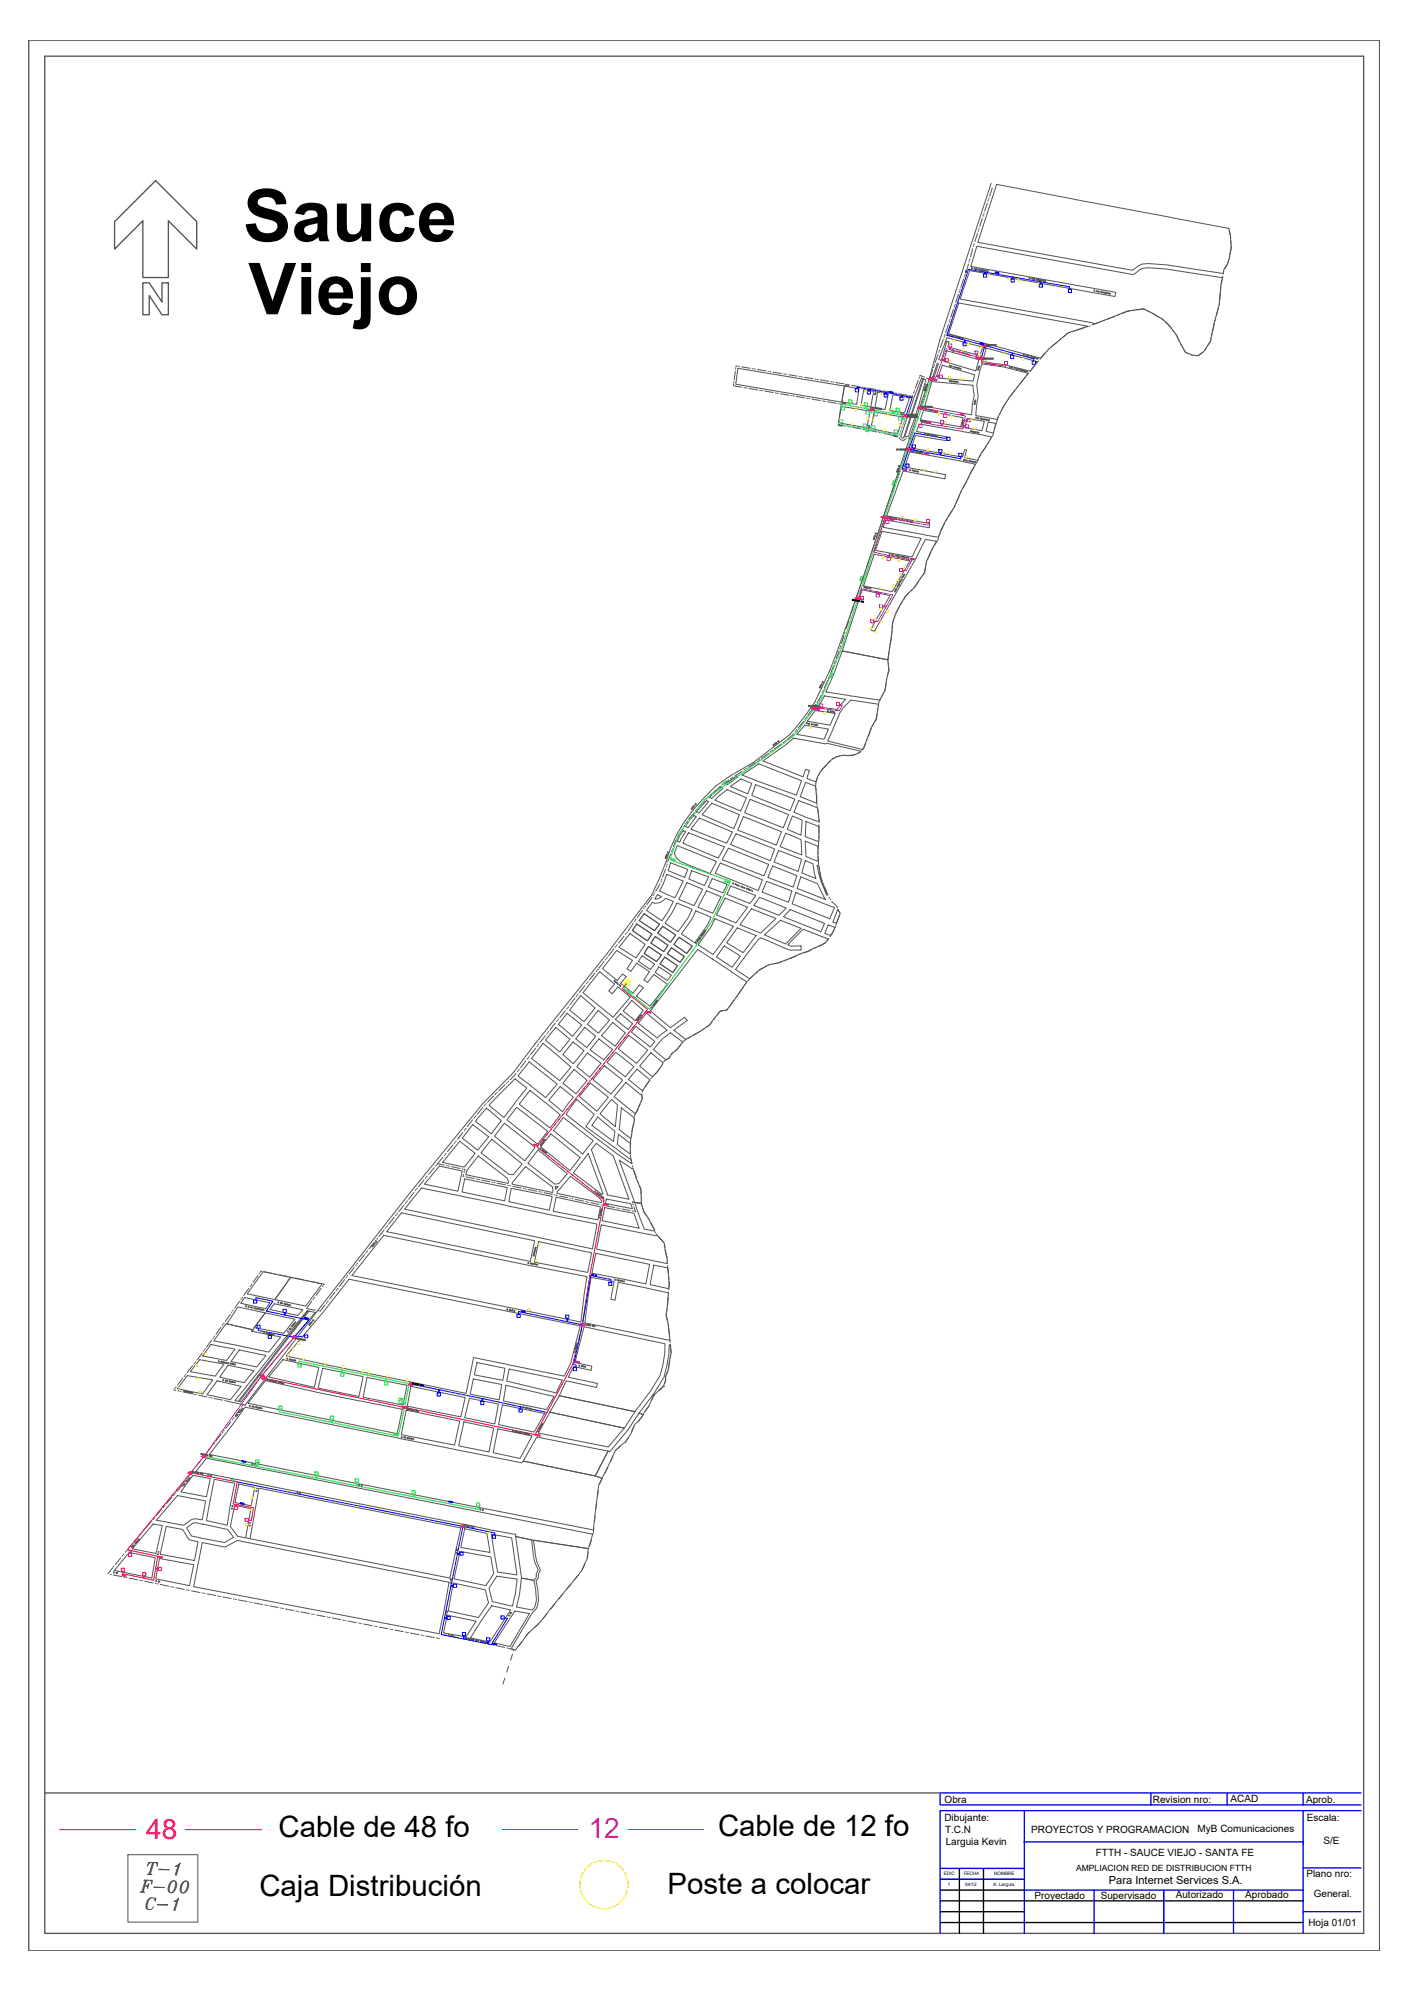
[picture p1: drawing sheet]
<svg xmlns="http://www.w3.org/2000/svg" width="841mm" height="1189mm" viewBox="0 0 841 1189" stroke-linecap="round" stroke-linejoin="round" font-family="sans-serif">
<defs><g id="words">
<text font-size="43.4" x="145" y="144">Sauce</text>
<text font-size="42.8" x="148" y="188">Viejo</text>
<g font-size="17.6">
<text x="166" y="1097">Cable de 48 fo</text>
<text x="429" y="1097">Cable de 12 fo</text>
<text x="155" y="1132">Caja Distribución</text>
<text x="399" y="1131">Poste a colocar</text>
</g>
<text font-size="16.7" fill="#f00" x="87" y="1098">48</text>
<text font-size="16.7" fill="#f0f" x="352" y="1098">12</text>
<text font-size="6.6" x="662" y="1125">Para Internet Services S.A.</text>
<g font-size="6">
<text x="564" y="1076">Obra</text>
<text x="689" y="1076">Revision nro:</text>
<text x="735" y="1076">ACAD</text>
<text x="780" y="1076">Aprob.</text>
<text x="564" y="1087">Dibujante:</text>
<text x="781" y="1088">Escala:</text>
<text x="565" y="1094">T.C.N</text>
<text x="616" y="1094">PROYECTOS Y PROGRAMACION</text>
<text x="715" y="1094">MyB Comunicaciones</text>
<text x="565" y="1101">Larguia Kevin</text>
<text x="790" y="1101">S/E</text>
<text x="655" y="1108">FTTH - SAUCE VIEJO - SANTA FE</text>
<text x="780" y="1121">Plano nro:</text>
<text x="618" y="1134">Proyectado</text>
<text x="657" y="1134">Supervisado</text>
<text x="702" y="1134">Autorizado</text>
<text x="744" y="1134">Aprobado</text>
<text x="785" y="1133">General.</text>
<text x="782" y="1150">Hoja 01/01</text>
</g>
<text font-size="5.1" x="643" y="1117">AMPLIACION RED DE DISTRIBUCION FTTH</text>
<text font-size="3.5" fill="#f0f" x="542" y="279" transform="rotate(-90 542 279)">11</text>
<text font-size="3.1" fill="#545454" x="579" y="164" transform="rotate(-90 579 164)">11</text>
<g font-size="2.8">
<text x="564" y="1120">EDIC</text>
<text x="576" y="1120">FECHA</text>
<text x="594" y="1120">NOMBRE</text>
<text x="566" y="1126">1</text>
<text x="577" y="1126">04/12</text>
<text x="593" y="1126">K. Larguia</text>
</g>
</g></defs>
<!-- layer: ROTULO -->
<path d="M17 24h807v1141h-807zM27 34h788v1120h-788zM824 24v1141M68 132l25-24 25 24v17l-17-17v34h-16v-34l-17 17zM85 169h4l8 11v-11h4v19h-4l-8-11v11h-4zM27 1071h535" fill="none" stroke="#545454" stroke-width=".8"/>
<!-- layer: 0 -->
<g fill="none" stroke="#545454" stroke-width=".6">
<path d="M590 119v1M591 118v1M592 109l-31 94-6 24-49 145a288 288 0 0 1-19 47l-11 15-4 5-22 16a96 96 0 0 0-52 60l-9 20-26 34-43 54-13 17-19 19-43 53-99 127-11-2M593 112l-2 5M595 110l139 26a30 30 0 0 1-3 25v2l-34-5-11-1a12 12 0 0 0-10 4l-92-16zM584 139l-2 5M584 138h.1M585 136v1M587 130l-2 5M587 129h.1M588 127v1M590 121l-2 5"/>
<path d="M734 137l1 5M579 158l-2 5M579 156h.1M579 155h.1M581 148l-1 5M582 147h-1M582 145v1M583 147l93 17a5 5 0 0 0 5-3l5-1 11 1 33 5-1 4-1 12-5 22-4 6-3 2h-4l-4-2-3-5a32 32 0 0 0-17-18l-5-3-10 2-20 8v-1l-80-14 6-17 87 15v-2l-86-16zM734 156l-3 5M734 154v1M735 153l-1 1M735 144h.1"/>
<path d="M735 145v1M735 147v5M573 176l-2 5M573 174h.1M574 173h-1M576 167l-2 5M576 165h.1M729 174v5M729 172v1M729 171v1M730 165l-1 5M731 163v1"/>
<path d="M731 162h.1M564 200h.1M566 194l-1 5M567 192v1M568 191h-1M569 185l-1 5M570 183v1M571 182h-1M573 181l77 14-12 4-11 9-5 6-55-15zM639 199l-4 2M641 198h-1M642 198h.1"/>
<path d="M648 196l-5 1M650 195h-1M651 195h.1M657 192l-5 2M659 192h-1M660 191h-1M666 189l-5 2M668 188h-1M669 188h-1M675 186l-5 1M677 185l-1 1M678 185h-1"/>
<path d="M679 185h4h1M685 186h1M686 186h1M688 187l5 3M694 190v1M695 191h.1M696 192l3 4M700 197l1 1M701 198h.1M702 200l2 4M724 199v1M725 193l-1 5"/>
<path d="M726 191v1M726 190h.1M728 184l-1 5M728 182h.1M728 181h.1M439 220h.1M440 219h.1M440 219h1M441 220l63 11-1 9-64-11zM441 219h1M443 219l5 1M558 219v1"/>
<path d="M558 218h.1M560 217h1l-3 8h-1zM560 212l-1 5M561 210v1M561 209h.1M563 218l19 6-1 4-21-2zM563 203l-1 5M564 201v1M566 209l19 6-2 6-19-5zM566 202l54 14-5 6-16-4-12-2 2-8-2-1-2 5-19-5 1-3h-1l-4 11h-1zM587 217l12 2 15 4a88 88 0 0 0-18 27l-13-2 1-11a25 25 0 0 1 1-14zM588 214h-1"/>
<path d="M588 214h.1M589 214h.1M589 206h.1M590 206h.1M590 214h.1M590 206h1M590 214h1M591 214h-1h1M591 206h.1M591 214h1h-1M591 214h1M591 206h1"/>
<path d="M592 206h.1M592 214h.1M592 214h1M593 214h-1M593 206h.1M593 214h.1M593 206h1M594 206h.1M595 206h.1M618 218l-3 4M620 216l-1 1M620 215v1"/>
<path d="M625 211l-4 4M626 209l-1 1M627 208l-1 1M632 204l-4 3M633 203h.1M634 202v1M705 205v1M706 206v1M707 208l1 2 2 1M711 212h1M712 212h1M719 210l-3 2h-2"/>
<path d="M720 209h.1M721 208h-1M723 202v2l-2 3M724 200v1M438 230l5 1M438 229v1M438 228v1M439 222v5M444 231l1 1M446 232h.1M447 232l6 1M449 220h1"/>
<path d="M451 220h.1M452 221h5M454 233h.1M455 233h1M457 234h5M459 222h.1M460 222h1M462 222l5 1M463 235h1M464 235h1M466 235l5 1M468 223h1"/>
<path d="M469 223l1 1M471 224l5 1M473 236h.1M474 236v1M476 237l5 1M477 225h1M479 225h.1M481 225l5 1M482 238h1M483 238h1M485 238l5 1M487 226h.1"/>
<path d="M488 227h1M490 227l5 1M491 239l1 1M492 240h1M494 240l5 1M496 228h1M497 228h1M499 228l5 1M504 231l9 1-1 9-9-1zM506 229v1M507 230h.1M509 230l5 1"/>
<path d="M515 231h1M516 233l6 1-2 9-6-1zM516 231l1 1M518 232l5 1M524 234l7 1-2 10-6-2zM524 233h1M526 233h.1M527 233l5 1M533 236l10 2-3 9-8-2zM534 235h.1M535 235h1M537 235l5 1"/>
<path d="M543 236h1M545 236v1h-1M546 234v1M546 233v1M548 227l-1 5M549 225v1M549 225l1-1 2 1M550 226h1l-11 35-1 1-1-1zM552 226l1 1-7 24-3 9-3 1zM552 238l-2 5M552 237h.1M553 235l-1 1"/>
<path d="M553 226h1M554 229l-1 5M555 226v1M555 228h.1M555 225h1M557 228l24 2 1 6-1 5-1 7-28-5zM557 221l-2 5M602 239h.1M603 238h-1M607 233l-4 4M608 231l-1 1M608 230v1"/>
<path d="M612 225l-3 4M614 224h-1M614 223h.1M501 254h4M501 241h.1M501 252v1M501 251h.1M502 241v1M502 244l-1 5M502 243h.1M502 243l18 3-2 9-17-2zM506 255h1"/>
<path d="M508 255h.1M509 255l6 1M516 256h.1M517 257h1M519 257l5 1M522 246l17 3-3 10-16-3zM525 258h1M526 258l1 1M528 259l5 1M542 247v1M542 249h.1M542 248l1-1h-1v1"/>
<path d="M542 249h1l-1-1v1M543 247l1 1M543 248l1 1M544 247v1M544 248v1M544 247h1M544 248h1M545 247v1M545 248v1M545 248h.1M545 249h.1M546 248v-1v1"/>
<path d="M546 249v-1v1M546 248h.1M546 249h.1M546 257l-2 4M546 247l1 1M546 249h1M546 255h.1M547 247v1M547 248v1M547 254h.1M548 248h.1M548 249h-1l1-1v1"/>
<path d="M549 253l43 8-8 14-8-2 1-4-1-1-1 5-31-6 3-7 18 3 1-2-19-3zM550 245h.1M551 243h.1M551 243h1h-1M552 245l23 4-1 6-24-4zM552 243h.1M553 243h.1M553 243h1M554 243h.1M554 243h1h-1M555 243h.1M556 243h.1"/>
<path d="M556 243h1M578 250l10 2-1 5-11-2zM590 252l5 1-2 6-4-2zM594 258l-2 4M594 256v1M594 255h.1M596 249l-1 5M597 247v1M598 246h.1M601 240l-3 5M533 260h1M534 260h1"/>
<path d="M536 268l-1 1M536 268h1h-1v1M537 268v1M537 261l2 2h1l1-1M537 268h1M537 269h1M538 268v1M538 268h.1M539 268h.1M539 268v1M539 269v-1l1 1M540 268v1"/>
<path d="M540 268l1 1M541 271l-2 5M541 268l-1 1M541 268h.1M542 270h-1M543 262h-1M543 265l-1 4M543 270l40 7-9 17-4 9-5 8-4 10-33-6 1-5 26 5v-2l-25-5 9-27 25 5 1-3-25-4zM544 262h.1M544 263h.1M582 279l-3 4M583 277v1"/>
<path d="M584 274l-1 3M585 273h.1M586 272h.1M589 266l-3 4M590 265h.1M591 264h.1M531 298l-1 5M532 296v1M532 295v1M535 289l-2 5M535 288h.1M536 286l-1 1"/>
<path d="M538 280l-2 5M573 296l-2 4M574 294v1M574 293h.1M578 287l-3 5M578 286h.1M579 284v1M525 316l-1 5M526 314v1M526 313v1M527 317l23 4-5 12-22-4zM528 307l-2 5"/>
<path d="M529 305l-1 1M529 304v1M561 319v1M562 318l-1 1M564 312l-2 5M565 311h.1M566 310h-1M569 304l-3 5M570 303h.1M571 302h-1M519 334l-2 5M520 333h.1"/>
<path d="M520 331v1M522 331l22 4-11 18-17-3zM522 325l-1 5M523 323v1M523 322v1M553 338l-1 4-1 1M553 337h.1M554 335l-1 1M556 330l-2 4M557 328h.1M557 327h.1M561 321l-3 5"/>
<path d="M511 360h-1M511 358v1M513 352l-2 5M514 351h-1M514 349v1M515 352l17 4-12 20 2 1 25-43 6-12 6 1a49 49 0 0 0-7 19l-6 9a39 39 0 0 0-14 30l-2 13-27-5zM516 343l-2 5M517 342h-1M517 340v1M539 359v1M543 354l-3 4M544 353h.1"/>
<path d="M545 352h.1M549 347l-3 4M550 345v1M551 344l-1 1M504 379l-1 5M505 378h.1M507 370l-2 5M508 369h-1M508 367v1M510 361l-2 5M533 378v1M533 377v1"/>
<path d="M534 371l-1 5M534 369h.1M535 368h-1M537 362l-2 4M538 360v1M498 397l-2 5M499 396h-1M499 394v1M501 389l-2 4M502 387h.1M502 386h.1M503 389l27 5 1 6-2 12-4 6-32-5 5-11z"/>
<path d="M531 396h.1M531 397v1M531 399l-1 5M531 389l-1 6M531 388h.1M532 386l-1 1M533 380l-1 5M491 415l-3 4M491 413v1M492 412v1M492 416l13 2-5 6-12-2zM494 406l-2 5"/>
<path d="M495 405h.1M496 403l-1 1M526 417l-1 2v3M527 415v1M528 414l-1 1M529 408l-1 5M530 406l-1 1M530 405v1M474 438l-4 4M475 437h.1M476 436h.1M480 431l-3 4"/>
<path d="M481 433l14 2-3 6-16-3zM481 429v1M482 428l-1 1M483 421v1M484 422v-1v1M484 421l1 1M485 421h.1M485 422h.1M485 421v1M485 421h1M486 423l-3 4M486 421v1"/>
<path d="M486 422h.1M487 421l-1 1M487 422v-1v1M487 422h.1M487 424l12 2-3 7-14-2zM487 420v1M487 421l1 1M488 421v1M489 422v-1v1M503 423l5-5 17 3-2 8-3 5-5 13-21-5zM520 435l-1 5M521 433v1"/>
<path d="M522 432v1M524 426v3l-1 2M524 424v1M524 423v1M445 460h-1M446 459h-1M451 455l-4 3M453 454l-1 1M454 454h-1M456 454l13-9 5-4 19 3h1l20 5a12 12 0 0 1-10 2 14 14 0 0 0-11 6 18 18 0 0 0-6 10l-5-2 1-5-2-1-1 5zM459 450l-4 3M461 449h-1"/>
<path d="M462 448h-1M467 444l-4 3M468 443v1M469 442v1M494 457l-3 3M495 455v1M496 454v1M502 452l-5 1M504 451h-1M504 451h1M511 451h-5M513 450h-1"/>
<path d="M514 449h-1M517 444l-2 4M518 442v1M518 441h.1M421 478l-4 4M422 478l1 1-6 7-1-1zM422 477h.1M423 476h.1M424 476l7-6 1 1-7 6zM425 480l17 6-4 9-19-9zM427 478l7-6 12 4-4 8zM428 472l-4 3"/>
<path d="M429 470v1M430 470h.1M433 468l7-5 1 1-7 5zM435 466l-4 3M437 469l6-4 6 3-2 6-11-4zM437 465h-1M438 464h-1M443 463l10-7 26 10-3 9zM443 461l-4 2M448 477l23 9-3 8-23-9zM451 469l24 8-3 7-23-9zM477 478l11 4 1 9-15-6z"/>
<path d="M481 467l6 2 1 11-10-4zM487 470v1M487 472h1M488 473v6M488 480h.1M488 464l-1 5M489 462v1M490 461v1M405 499v1M406 498l-1 1M408 496l2 1-4 6-1-1zM409 493l-3 4"/>
<path d="M410 491v1M411 490l-1 1M411 497l22 9-4 6-21-9zM414 487l2 1-5 6h-2zM415 485l-4 4M416 484h-1M417 483h-1M418 489l19 8-3 6-21-8zM440 498l23 9-3 7-24-10zM444 488l23 9-3 8-23-9zM469 498l9 3 1 10-13-5zM473 487l6 3-1 9-8-4z"/>
<path d="M481 491l8 2v10l-8-3zM488 481v1M488 483l1 5M489 489v1M489 491h.1M489 492v6M489 499h.1M398 519l-2 5M398 517v1M399 516h-1M401 515l10 4-2 5-10-4zM401 510l-2 5"/>
<path d="M401 508v1M402 507v1M404 501l-2 5M405 505l23 9-4 8-18-8a6 6 0 0 1-1-9zM413 520l10 4-2 5-10-4zM430 515l25 10-2 7-26-11zM435 506l24 10-3 7-25-10zM461 517l15 6-2 7-15-6zM465 508l14 5-2 7-15-5zM481 502l8 3v9l-8-3zM481 514l5 2 1 9-8-4zM488 517h1a48 48 0 0 0 5 17l-4-8z"/>
<path d="M489 510h.1M489 511v5M489 508v1M489 502v5M489 500v1M489 518h.1M490 519v1M389 536l-3 4M390 539h1a7 7 0 0 0 7-3l4 2-3 6-4 6-9-6zM390 534v1M391 533v1M393 534l2 1a4 4 0 0 1-4 2z"/>
<path d="M394 528l-2 4M395 526v1M395 525h.1M398 522l10 4-5 10-9-4zM404 539l9 4-2 5-6 8-8-5 4-5zM410 527l10 4-5 10-10-4zM422 532l9 3-5 10-9-3zM425 525l9 3-2 5-9-3zM433 536l14 6-7 9-12-5zM437 529l14 6-3 5-14-6zM454 536l16 6-5 5-15-6zM458 526l15 6-2 7-16-6z"/>
<path d="M475 533l23 9-2 7-23-9zM478 524l10 4 5 9-17-6zM490 521l1 5M491 527l1 1M492 528v1M493 530l2 5M495 536h.1M496 537h.1M497 538l3 4M373 559l-4 4M374 558h-1M375 557h-1"/>
<path d="M376 557l9 7-5 8-10-6zM378 551l-3 5M379 550h.1M380 549h.1M380 552l9 6-2 4-9-6zM384 544l-3 4M385 546l9 6-3 4-9-6zM385 542l-1 1M386 541l-1 1M391 559l8 6-3 3-7-5zM396 553l8 5-3 5-8-6zM406 560l8 5-4 4-7-5z"/>
<path d="M416 544l9 4-2 4-8 11-8-5 6-9zM427 549l11 4-12 17-9-6 8-11zM440 554l12 5-8 10-10-6zM449 543l14 5-9 9-12-5zM457 558l9-8 12 4-9 10zM472 543l21 8-3 5-22-9zM495 552l4 2-3 5-3-2zM498 555l-2 4M499 553v1M500 552l-1 1M500 543l2 2-2 6h-3zM501 543v1"/>
<path d="M501 544l1 1M502 546l-2 5M357 580h-1M357 579h.1M361 574l-3 4M362 573h.1M363 572h-1M367 567l-3 4M368 565v1M369 564l-1 1M384 571l7 5-3 3-7-5zM387 565l8 5-3 4-7-5z"/>
<path d="M394 577l7 5-2 3-8-4zM397 572l8 5-3 4-8-5zM401 566l8 5-3 4-7-6zM417 567l29 19-12 17-4 1-6 8-14 9-7-6 7-6-1-2-8 7-13-10zM433 565l9 6-5 7-9-7zM453 561l2-1 17 7h6v-2h-6l-1-1 9-9 15 6-2 2-10 5-5 1a78 78 0 0 1-19 7l-5 3-6 5-9-5zM458 577l-4 2M460 576h-1M461 576h-1M467 574l-5 2M469 574h-1M470 573h-1"/>
<path d="M476 571l-5 2M478 570h-1M479 569l-1 1M485 567l-5 2M486 566v1M488 566h-1M493 563l-4 2M494 561v1M495 560v1M343 596l-3 4M345 595h-1M345 594h.1"/>
<path d="M347 594l8 8-6 8-9-7zM349 589l-3 4M351 587l-1 1M351 586v1M355 581l-3 4M358 580l9 8-3 4 2 1 3-4 7 6-10 12-18-14zM372 582l-3 3-9-7 8-10 10 5-3 6 2 1 3-5 8 5-3 5 2 2 4-5 8 6-11 13-8-6 4-5-2-2-4 5-7-6 3-4-2-1M377 597l7 6-5 6-7-5zM439 597l-3 4M440 596h-1M440 595h.1M444 589l-3 5"/>
<path d="M445 588h.1M446 587h-1M450 582l-3 4M452 581h-1M453 580l-1 1M326 618l-3 4M327 617h.1M328 616h-1M332 611l-4 4M332 613l8 8-6 7-8-7zM333 610h-1M334 609h-1"/>
<path d="M338 604l-4 4M339 605l8 7-5 7-8-7zM339 602l-1 1M340 601l-1 1M349 613l7 6-6 7-6-6zM357 603l7 6-7 8-6-5zM366 611l7 6-6 8-8-7zM371 605l7 6-3 4-7-6zM376 618l11 9-7 8-11-9zM380 613l11 9-3 3-11-9zM386 605l12 10-5 5-12-9zM412 620h-1"/>
<path d="M413 619h-1M418 616l-4 2M420 615h-1M421 614h-1M426 610l-2 2-2 1M427 608l-1 1M427 607v1M432 603l-2 1-2 2M434 603h-1M435 602l-1 1M309 639v1M310 638v1"/>
<path d="M314 633l-3 4M315 632h.1M316 631h.1M316 634l17 13-7 8-17-13zM320 626l-3 4M321 624v1M322 623l-1 1M324 623l17 14-7 8-17-13zM342 622l7 5-7 8-6-5zM343 639l8 6-7 8-8-6zM351 629l8 6-7 8-8-6zM358 620l8 7-5 6-9-6z"/>
<path d="M361 636l11 9-7 8-11-8zM368 628l11 9-6 6-10-9zM381 638l7 7-4 6-9-6zM389 629l7 6-3 5-3 3-8-6zM394 638l-3 4M395 636v1M396 635v1M396 620l5-3 7 5-4 5-3 2-1 3-2 1-8-6zM400 631l-4 3M401 629v1M402 629h.1M407 624l-4 4"/>
<path d="M408 622l-1 1M410 621l-2 1M290 660h-1M290 659h.1M295 654l-4 4M296 653v1M297 652v1M298 654l10-10 7 6-14 17-9-7zM302 648l-4 3M303 646v1M304 646h-1M308 641l-3 4"/>
<path d="M317 651l18 15-6 8-19-15zM335 649l7 6-6 9-8-7zM344 657l11 8-5 8 27 19v3l-9-6-30-24zM353 647l10 8-6 9-11-9zM365 657l4 3-1 13-10-8zM374 646l9 8 1 2-5 9-12-10zM382 659v1M383 653l1 3-1 2M384 651l-1 1M384 650v1M388 645l-3 4M389 644h.1"/>
<path d="M390 643h.1M276 676l-3 4M278 675h-1M278 674h.1M282 669l-3 4M282 672l10 7-7 8-9-7zM283 667v1M284 666v1M288 661l-3 4M291 662l8 7-6 8-9-8zM301 671l19 14-7 8-18-15zM309 661l18 15-6 7-18-14z"/>
<path d="M329 677l18 14-7 8-17-14zM337 667l17 14-6 8-17-14zM357 667l10 9-1 6-12-10zM369 677l7 6v6l-7-6zM371 662l8 5-2 13-7-6zM377 678v1M377 677v1M379 671l-1 5M379 668h.1M379 669v1M381 662l-2 5M382 660v1"/>
<path d="M259 697l-3 4M261 696h-1M261 695l4 1M261 695h.1M262 696l14 3-2 12-20-4zM265 691l-4 4M266 690h-1M267 689h-1M267 696h.1M268 696h.1M270 697l5 1M271 684l-4 4"/>
<path d="M272 682l-1 1M273 681l-1 1M275 681l9 8-7 8-13-3zM276 698h1M277 698h1v1M277 700h.1M286 690l17 13 1 3-1 1-25-6 1-2zM294 680l18 15-5 6h-3l-17-13zM314 697l16 12v3l-24-5v-1zM321 687l18 14-5 6h-3l-16-12zM351 689l9 24h-1l-17-13zM356 683l10 7 10 26-13-3-10-27z"/>
<path d="M370 693l8 5 5 12v9l-4-1zM377 690v5M377 687h.1M377 688h.1M377 680v5M378 696v1M378 697v1M379 699l1 5M241 719l-3 5M243 718l-1 1M243 717v1M247 712l-3 4"/>
<path d="M248 711h.1M249 710h.1M252 709l105 22-3 15-112-24zM253 705l-3 4M254 703v1M255 702v1M277 701v1M278 704l25 5-2 8-25-5zM278 703l5 1M285 704h.1M286 704h.1M288 705l5 1"/>
<path d="M294 706h.1M295 706h1M297 706l5 2M303 708h1M304 708h1M305 710l25 4-2 9-24-5zM306 708l5 1M313 710h.1M314 710h.1M316 710l5 1M322 712h.1M323 712h1"/>
<path d="M325 712l5 1M331 713l1 1M332 709l1-1-1 2zM332 715l27 6-2 7-27-5zM332 714h1M334 714l5 1M340 715l1 1M341 702l17 13 1 2v1l-26-5zM342 716h.1M344 716l5 1M350 717v1M351 718h1"/>
<path d="M353 718l5 1M359 719l1 1M359 715h2l-1 1zM360 720h1M362 716l15 3 1 3-16-3zM378 719h.1M379 718l4 1 2 5 3 4 3 7-6-1zM380 718h-2M381 705v1M381 718l1 1M381 706l1 1M382 708l1 2v3"/>
<path d="M382 719h1M383 719h.1M383 714v1M383 717v2M383 715v1M383 720l1 1M226 739l-1 1M229 738l122 24-4 27-137-27zM230 734l-4 4M231 733h-1M231 732h.1M235 727l-3 4"/>
<path d="M237 725l-1 1M237 724v1M240 724l79 17-2 12-86-18zM359 731l34 7 4 4 2 12-43-8zM361 721l18 4 3 8-22-4zM362 720l5 1M368 721h1M370 722h.1M371 722l6 1M378 723h.1M379 721l1 2h-1M384 722l2 4"/>
<path d="M387 727l1 1M388 728v1M389 730l2 5M391 736h1M392 737h.1M393 738l4 4M156 759v1M157 759l17 4-10 13-16-3zM158 759l5 1M212 757l-3 4M213 755l-1 1M214 754l-1 1"/>
<path d="M218 749l-4 4M219 748h-1M220 747h-1M224 742l-4 4M225 740l-1 1M322 741l31 7-2 12-32-6zM356 748l32 7-2 12-32-7zM391 755l8 2 1 10-1 2-11-2zM397 743v1M397 744v1M397 746l2 5M399 753h.1"/>
<path d="M399 754h.1M399 756v5M143 777l-3 4M144 776h.1M145 775h.1M146 775l15 3-2 3-15-3zM149 769l-3 5M150 768h-1M150 767h.1M154 762l-3 4M155 760v1M164 778l17 4-3 4-17-4z"/>
<path d="M164 761h.1M165 761h1M167 761l5 1M173 762l1 1M174 763l18 4-9 13-19-4zM174 763h1M176 763l5 1M183 764v1M184 765h.1M186 765l5 1M186 777l-3 4M187 775v1"/>
<path d="M188 774v1M192 769l-3 5M192 766v1M193 768h.1M193 767h1h-1M194 779l-3 4M195 778h.1M196 777h.1M200 772l-3 4M201 770v1M202 769v1M206 764l-3 4"/>
<path d="M207 763h.1M208 762h-1M208 764l139 28-6 22-4 8-54-11-5 21-107-22 22-26zM353 763l14 2-2 11h2l2-10 30 6-1 13 1 6 1 10-51-11zM399 775v5M399 773h.1M399 771v1M399 762l1 1M400 763v1M400 765l-1 5M127 799h.1M128 798h.1"/>
<path d="M132 793l-3 4M133 791v1M134 790l-1 1M135 791v-1l16 4-1 1 18 3-7 9-33-6zM138 785l-3 4M139 783l-1 1M139 782v1M142 780l16 4-7 10-16-4zM158 784l18 4-7 8-17-3zM183 781l5 1M184 783l-42 54-2-1zM185 783l3 1-32 38-12 15h-1z"/>
<path d="M189 783h1M349 792l48 10a44 44 0 0 1-9 29l-9 12-45-10 4-8 18 3 1-2-18-4 4-6 10 2 1-2-11-2zM398 784l1 5M398 782v1M399 781v1M399 790v1M399 792h.1M400 793v6M400 800h.1M115 815l-3 5M116 814h.1M117 813v1"/>
<path d="M119 812l15 3-5 7-15-3zM121 808l-3 4M122 806v1M123 805l-1 1M126 803l14 3-5 6-14-2zM126 800l-3 4M136 815l16 3-6 8-15-4zM143 806l16 3-6 7-15-3zM169 812l21 5-2 11-28-6zM193 817l24 5-3 12-24-5zM285 814l17 3-2 7-17-3zM304 817l32 7-4 8-29-7z"/>
<path d="M399 820h-1M399 819h.1M400 803l1 5-2 10-2 4 1 2-2 4-6 5-2 6-4 6-2-1 9-12 6-10 3-14zM400 812l-1 5M400 801v1M400 803l1 5M400 810v1M401 809v1M104 830h1M105 829l-1 1M105 828v1M106 830l1 1"/>
<path d="M107 831h1M109 823l-3 4M109 831l5 1M110 822h.1M111 820v1M112 821l15 3-6 8-15-3zM116 832v1M117 833h.1M119 833l5 1M125 834v1M126 835h1M128 835l5 1"/>
<path d="M130 825l14 3-6 8-14-3zM134 836h1M145 840h-1M145 839h.1M159 824l30 7 51 11-3 14-89-18zM219 822l24 5-2 12-24-5zM245 828l33 7-3 11-32-6zM280 835l18 3-2 12-18-3zM283 823l17 4-2 9-17-4zM300 839l25 5-6 11-21-4zM302 827l29 7-4 8-26-5zM334 833l45 10-6 10-45-10z"/>
<path d="M388 840l-3 3M391 833l-2 3M396 828h1M396 828l-2 2M396 828h.1M398 821l-1 5M132 856l-3 5M133 855v1M134 854h.1M138 849l-3 4M139 847v1M140 846l-1 1"/>
<path d="M143 841l-3 4M146 840l166 33 1-1 43 9 4 2-2 4-4 27-229-46zM243 842l32 7-3 14-32-6zM277 849l18 4-3 14-18-4zM297 853l21 4-7 14-16-4zM321 858l42 8-7 15-43-9zM328 843l45 10-10 11-41-8zM376 858l-3 3M379 852l-2 3M381 844l3 1-5 6a24 24 0 0 1-9 13l-2 2-8 17-4-2 7-15 1 1 11-13zM384 846l-3 3M114 879l-3 4"/>
<path d="M116 877l-1 1M116 876v1M120 871l-3 4M122 870h-1M122 869v1M123 871l231 45-3 9-34-5-9-3v-1l-191-37zM126 864l-3 4M127 862v1M128 862h.1M363 876l-2 4M366 869l-1 4M370 864l-2 2"/>
<path d="M98 900h-1M99 899h-1M103 894l-4 4M104 892v1M105 892h-1M106 893l17 3-2 12a8 8 0 0 0-7 0l-4 3-17-3zM109 887l-3 4M110 885v1M111 884l-1 1M115 881l11 2-3 11-15-3zM126 896l-3 12 13 3M126 896l2-13 12 3-4 25"/>
<path d="M126 896h.1M143 886l9 2-2 11-10-2zM356 897v4M357 890v4M360 883l-2 3M84 916l-3 4M85 914v1M86 913v1M90 908l-3 4M92 910l5 1-4 17-14-3zM92 907h-1M92 906v1"/>
<path d="M97 901l-4 4M99 911l10 2 4 6 5 2-2 11-20-4zM111 912l4-2 2-1 5 1 14 3 4 5-6 3-14-3-6-1zM137 911l5 6 127 25 4-17M138 912l2-13 10 2-3 17M149 919l6-30 120 23-2 13M278 913l13 3 2 11-18-3zM293 916l13 2 3 22-12-1zM308 917l9 3a43 43 0 0 0 4 17l-1 3v2l-1 2-8-2zM319 920l32 5v6l-4 7-24 30a68 68 0 0 0-15 18l-2-1v-1l12-21a9 9 0 0 0 3-11l-1-8 1-2 1-2 1-3a23 23 0 0 1-3-11zM353 920l-1 3M355 912l-1 4"/>
<path d="M355 905v4M67 937l-3 3M67 936v1M68 935v1M72 930l-3 4M73 929h.1M74 928h.1M77 927l16 3-2 12-23-4zM78 923l-3 4M79 922h.1M80 921h.1M95 931l21 3-3 13-20-4z"/>
<path d="M121 921l13 3 8-4 126 25-6 31-146-29zM273 925h.1M275 926l18 4 2 10-5 7-19-4zM349 934l-1 3M351 927v4M66 940h1M68 940l5 1M74 942h1M75 942h1M77 942l5 1M83 944h1M85 944h.1"/>
<path d="M86 944l5 1M93 945v1M94 946h1M96 946l5 1M102 947l1 1M103 948h1M105 948l5 1M111 949h1M113 950h.1M114 950l5 1M121 951h.1M122 951v1"/>
<path d="M124 952l5 1M130 953h1M131 953h1M133 954l5 1M139 955h1M141 955h.1M142 955l5 1M149 957h.1M150 957h1M152 957l5 1M158 958h1M159 959h1"/>
<path d="M161 959l5 1M271 945l19 4 2 8-6 9-18-4zM294 959l11 2-12 20-12-3zM297 941l12 2-3 16-12-3-2-8zM311 942l8 2a38 38 0 0 1 1 14l-2 3-10-1 2-8zM331 958l-2 3M336 952l-2 3M341 946l-3 3M346 940l-3 3M167 960h1M169 960h.1M170 961l5 1"/>
<path d="M177 962h.1M178 962h1M180 963h5M186 964h1M187 964h1M189 964l5 1M195 966h1M197 966h.1M198 966l6 1M205 967h.1M206 968h1M208 968l5 1"/>
<path d="M214 969h1M215 969l1 1M217 970l5 1M223 971h1M225 971h.1M227 972l5 1M233 973h.1M234 973h1M236 973l5 1M242 975h1M243 975h1M245 975l5 1"/>
<path d="M251 976h1M253 977h.1M254 977l5 1M261 978h.1M262 978h1M264 976h.1M265 976h1M267 977h.1M267 964l17 4-6 9-13-2zM269 977l5 1M278 979l5 1M284 980h1"/>
<path d="M308 962l8 1-11 20-10-2zM316 974l-2 3M322 969l-3 3M327 964l-3 3M285 980h1M287 981l5 1M293 982h1M295 982h.1M296 983l6 1M303 984h.1M304 995l-1 4M304 984l3 1"/>
<path d="M306 988l-1 3M312 980l-2 3M302 1002l-2 4M76 1107h42v41h-42zM88 1119h3M88 1119h2M89 1112l-1 2 1-2h5v2v-2M89 1119h.1M90 1119h.1M90 1112l-1 1M90 1112h-1M91 1112l-2 7"/>
<path d="M92 1112l-3 7M92 1112l-2 7M93 1112l1 1M94 1112v1M95 1116h6zM105 1114l3-2-3 8 1-6zM108 1112l-3 8M84 1130h2M85 1129l-1 1M85 1129l1 1M86 1123h5v2v-2M86 1123h2"/>
<path d="M86 1126h3M87 1123h.1M87 1123l-2 7M88 1123l-3 7M88 1123h-1M89 1126h-2l1 1M89 1126h-1v1M89 1125l-1 2zM89 1134l-1 4v2M90 1123h1M90 1123l1 1M90 1133l-1 1-1 4v1l1 1"/>
<path d="M92 1127h6zM92 1134l1-1v2a2.4 2.4 0 0 0-3-2 2.4 2.4 0 0 0-2 2v1a2.5 2.5 0 0 0 0 4 2.5 2.5 0 0 0 4-1M94 1137h6l-6 1zM103 1123h1a4 4 0 0 1-2 7 4 4 0 0 1 1-7zM103 1124l-2 2v3M104 1123a6 6 0 0 0-2 7M104 1135l3-1-2 7h-1l2-6zM104 1123a6 6 0 0 1-2 7M105 1124v2l-2 4M107 1134l-3 7M109 1124a2.1 2.1 0 0 1 3-1 2.1 2.1 0 0 1 1 3l-1 1a2.7 2.7 0 0 1-1 3 2.7 2.7 0 0 1-3 0v-2zM110 1124l-2 2v4"/>
<path d="M111 1123a6 6 0 0 0-2 7M111 1123a6 6 0 0 1-1 7M112 1124v2v2l-1 2"/>
</g>
<!-- layer: 12 -->
<g fill="#f00" stroke="#f00" stroke-width=".6">
<path d="M156 821h1z"/>
<path d="M156 822h1z"/>
<path d="M175 799h1z"/>
<path d="M113 879h1z"/>
<path d="M114 880h1z"/>
<path d="M113 880h1z"/>
<path d="M347 791h1z"/>
<path d="M486 422h1z"/>
<path d="M486 423h1z"/>
<path d="M512 357h1z"/>
<path d="M512 358h1z"/>
<path d="M550 243h1z"/>
<path d="M550 244h1z"/>
<path d="M556 226h1z"/>
<path d="M528 309h1z"/>
<path d="M588 206h1z"/>
<path d="M588 207h1z"/>
<path d="M586 213v1z"/>
<path d="M586 214h1z"/>
<path d="M541 248h1z"/>
<path d="M541 248v1z"/>
<path d="M541 249h1z"/>
<path d="M520 244h1z"/>
<path d="M542 268h1z"/>
<path d="M543 268v1z"/>
<path d="M245 827h1z"/>
<path d="M122 870h1z"/>
<path d="M276 911h1z"/>
<path d="M276 912h1z"/>
<path d="M156 821h1zM156 821h1zM156 821h1z"/>
<path d="M156 821h1zM156 821h1zM156 821h1zM156 821h1zM156 821h1zM156 821h1z"/>
<path d="M156 821h1zM156 821h1z"/>
<path d="M156 821h1zM156 821h1zM156 821h1zM156 821h1z"/>
<path d="M156 821h1zM156 821h1zM156 821h1zM156 821h1zM156 821h1zM156 821h1z"/>
<path d="M156 821h1zM156 821h1z"/>
<path d="M156 821h1zM156 821h1z"/>
<path d="M156 821h1zM156 821h1z"/>
<path d="M156 821h1zM156 821h1z"/>
<path d="M156 821h1zM156 821h1z"/>
<path d="M156 821h1zM156 821h1z"/>
<path d="M156 821h1zM156 821h1z"/>
<path d="M156 821h1zM156 821h1z"/>
<path d="M156 821h1zM156 821h1z"/>
<path d="M156 821h1zM156 821h1z"/>
<path d="M156 821h1zM156 821h1z"/>
<path d="M156 821h1zM156 821h1z"/>
<path d="M156 821h1zM156 821h1z"/>
<path d="M156 821h1zM156 821h1z"/>
<path d="M156 821h1zM156 821h1z"/>
<path d="M156 821h1zM156 821h1z"/>
<path d="M156 821h1zM156 821h1z"/>
<path d="M156 821h1zM156 821h1z"/>
<path d="M156 821h1zM156 821h1z"/>
<path d="M156 821h1zM156 821h1z"/>
<path d="M157 821v1zM157 821v1z"/>
<path d="M156 821l1 1zM156 821l1 1z"/>
<path d="M156 822h1zM156 822h1z"/>
<path d="M156 822h1zM156 822h1z"/>
<path d="M156 822h1zM156 822h1z"/>
<path d="M156 822h1zM156 822h1z"/>
<path d="M156 822h1zM156 822h1z"/>
<path d="M156 822h1zM156 822h1zM156 822h1zM156 822h1zM156 822h1zM156 822h1zM156 822h1zM156 822h1z"/>
<path d="M156 822h1zM156 822h1zM156 822h1zM156 822h1z"/>
<path d="M156 822h1zM156 822h1z"/>
<path d="M156 822h1zM156 822h1zM156 822h1zM156 822h1z"/>
<path d="M156 822h1zM156 822h1z"/>
<path d="M156 822h1zM156 822h1zM156 822h1zM156 822h1z"/>
<path d="M175 798h1zM175 798h1zM175 798h1zM175 798h1zM175 798h1zM175 798h1z"/>
<path d="M175 798h1zM175 798h1zM175 798h1zM175 798h1z"/>
<path d="M175 798h1zM175 798h1z"/>
<path d="M175 798h1zM175 798h1zM175 798h1zM175 798h1zM175 798h1zM175 798h1z"/>
<path d="M175 798h1zM175 798h1zM175 798h1zM175 798h1zM175 798h1zM175 798h1z"/>
<path d="M175 798h1zM175 798h1z"/>
<path d="M175 798h1zM175 798h1zM175 798h1zM175 798h1z"/>
<path d="M175 798h1zM175 798h1z"/>
<path d="M175 798h1zM175 798h1z"/>
<path d="M175 798h1zM175 798h1z"/>
<path d="M175 798h1zM175 798h1z"/>
<path d="M175 798h1zM175 798h1z"/>
<path d="M175 798h1zM175 798h1z"/>
<path d="M175 798h1zM175 798h1z"/>
<path d="M175 798h1zM175 798h1z"/>
<path d="M175 798h1zM175 798h1z"/>
<path d="M175 798h1zM175 798h1z"/>
<path d="M175 798h1zM175 798h1z"/>
<path d="M175 798h1zM175 798h1z"/>
<path d="M175 798h1zM175 798h1z"/>
<path d="M175 798h1zM175 798h1z"/>
<path d="M175 798h1zM175 798h1z"/>
<path d="M175 798h1zM175 798h1z"/>
<path d="M175 798h1zM175 798l1 1zM175 799h1zM175 799h1z"/>
<path d="M175 799h1zM175 799h1z"/>
<path d="M175 799h1zM175 799h1z"/>
<path d="M175 799h1zM175 799h1z"/>
<path d="M175 799h1zM175 799h1z"/>
<path d="M175 799h1zM175 799h1z"/>
<path d="M176 798l-1 1zM176 798l-1 1z"/>
<path d="M113 879h1zM113 879h1z"/>
<path d="M113 879h1zM113 879h1z"/>
<path d="M113 879h1zM113 879h1z"/>
<path d="M113 879h1zM113 879h1z"/>
<path d="M113 879h1zM113 879h1z"/>
<path d="M113 879h1zM113 879h1z"/>
<path d="M113 879h1zM113 879h1z"/>
<path d="M113 879h1zM113 879h1z"/>
<path d="M113 879h1zM113 879h1z"/>
<path d="M113 879h1zM113 879h1z"/>
<path d="M113 879h1zM113 879h1z"/>
<path d="M113 879h1zM113 879h1z"/>
<path d="M113 879h1zM113 879h1z"/>
<path d="M114 879h1zM114 879h1z"/>
<path d="M114 879h1zM114 879h1z"/>
<path d="M113 879h1zM113 879h1z"/>
<path d="M113 879h1zM113 879h1z"/>
<path d="M114 879h1zM114 879h1z"/>
<path d="M114 879l1 1zM114 879l1 1z"/>
<path d="M113 879h1zM113 879l1 1z"/>
<path d="M114 879v1zM114 879v1z"/>
<path d="M113 880h1zM113 880h1z"/>
<path d="M114 880h1zM114 880h1z"/>
<path d="M113 880h1zM113 880h1z"/>
<path d="M113 880h1zM113 880h1z"/>
<path d="M113 880h1zM113 880h1z"/>
<path d="M347 791h1zM347 791h1z"/>
<path d="M347 791h1zM347 791h1z"/>
<path d="M347 791h1zM347 791h1z"/>
<path d="M347 791h1zM347 791h1z"/>
<path d="M347 791h1zM347 791h1z"/>
<path d="M347 791h1zM347 791h1z"/>
<path d="M347 791h1zM347 791h1z"/>
<path d="M347 791h1zM347 791h1z"/>
<path d="M347 791h1zM347 791h1z"/>
<path d="M347 791h1zM347 791h1z"/>
<path d="M347 791h1zM347 791h1z"/>
<path d="M347 791h1zM347 791h1z"/>
<path d="M347 791h1zM347 791h1z"/>
<path d="M347 791h1zM347 791h1z"/>
<path d="M347 791h1zM347 791h1z"/>
<path d="M347 791h1zM347 791h1z"/>
<path d="M347 791h1zM347 791h1z"/>
<path d="M347 791h1zM347 791h1z"/>
<path d="M347 791h1zM347 791h1z"/>
<path d="M347 791h1zM347 791h1z"/>
<path d="M347 791h1zM347 791h1z"/>
<path d="M347 791h1zM347 791h1z"/>
<path d="M347 791h1zM347 791h1z"/>
<path d="M347 791h1zM347 791h1z"/>
<path d="M347 791h1zM347 791h1z"/>
<path d="M347 791h1zM347 791h1z"/>
<path d="M347 791h1zM347 791h1z"/>
<path d="M347 791h1zM347 791h1z"/>
<path d="M241 840h1zM241 840h1z"/>
<path d="M241 840h1zM241 840h1z"/>
<path d="M241 840h1zM241 840h1z"/>
<path d="M241 840h1zM241 840h1z"/>
<path d="M241 840h1zM241 840h1z"/>
<path d="M241 840h1zM241 840h1z"/>
<path d="M241 840h1zM241 840h1z"/>
<path d="M241 840h1zM241 840h1z"/>
<path d="M241 840h1zM241 840h1z"/>
<path d="M241 840h1zM241 840h1z"/>
<path d="M241 840h1zM241 840h1z"/>
<path d="M241 840h1zM241 840h1z"/>
<path d="M241 840h1zM241 840h1z"/>
<path d="M241 840h1zM241 840h1z"/>
<path d="M241 840h1zM241 840h1zM241 840h1zM241 840h1z"/>
<path d="M241 840h1zM241 840h1z"/>
<path d="M241 840h1zM241 840h1z"/>
<path d="M241 840h1zM241 840h1z"/>
<path d="M242 840v1zM242 840v1z"/>
<path d="M241 840l1 1zM241 840l1 1z"/>
<path d="M241 841h1zM241 841h1z"/>
<path d="M241 841h1zM241 841h1z"/>
<path d="M241 841h1zM241 841h1z"/>
<path d="M241 841h1zM241 841h1z"/>
<path d="M241 841h1zM241 841h1z"/>
<path d="M241 841h1zM241 841h1z"/>
<path d="M241 841h1zM241 841h1z"/>
<path d="M241 841h1zM241 841h1z"/>
<path d="M486 422h1zM486 422h1z"/>
<path d="M486 422h1zM486 422h1z"/>
<path d="M486 422h1zM486 422l1 1z"/>
<path d="M486 423h1zM486 423h1z"/>
<path d="M486 423h1zM486 423h1z"/>
<path d="M486 423h1zM486 423h1z"/>
<path d="M486 423h1zM486 423h1z"/>
<path d="M486 423h1zM486 423h1z"/>
<path d="M486 423h1zM486 423h1z"/>
<path d="M486 423h1zM486 423h1z"/>
<path d="M486 423h1zM486 423h1z"/>
<path d="M486 423h1zM486 423h1z"/>
<path d="M486 423h1zM486 423h1zM486 423h1z"/>
<path d="M512 357h1zM512 357h1zM512 357h1z"/>
<path d="M512 357h1zM512 357h1z"/>
<path d="M512 357h1zM512 357h1z"/>
<path d="M512 357h1zM512 357h1z"/>
<path d="M512 357h1zM512 357h1z"/>
<path d="M512 357h1zM512 357h1z"/>
<path d="M512 357h1zM512 357h1z"/>
<path d="M512 357h1zM512 357h1z"/>
<path d="M512 357h1zM512 357h1z"/>
<path d="M512 357h1zM512 357h1z"/>
<path d="M512 357l1 1zM512 357l1 1z"/>
<path d="M512 357v1zM512 357v1z"/>
<path d="M512 358h1zM512 358h1z"/>
<path d="M512 358h1zM512 358h1z"/>
<path d="M512 358h1zM512 358h1z"/>
<path d="M512 358h1zM512 358h1z"/>
<path d="M512 358h1zM512 358h1z"/>
<path d="M550 243h1zM550 243h1z"/>
<path d="M550 243h1zM550 243h1z"/>
<path d="M550 243h1zM550 243h1z"/>
<path d="M551 243v1zM551 243v1z"/>
<path d="M550 243h1zM550 243v1z"/>
<path d="M550 244h1zM550 244h1z"/>
<path d="M550 244h1zM550 244h1z"/>
<path d="M550 244h1zM550 244h1z"/>
<path d="M550 244h1zM550 244h1z"/>
<path d="M550 244h1zM550 244h1z"/>
<path d="M550 244h1zM550 244h1z"/>
<path d="M550 244h1zM550 244h1z"/>
<path d="M550 244h1zM550 244h1z"/>
<path d="M550 244h1zM550 244h1z"/>
<path d="M556 226h1zM556 226h1z"/>
<path d="M556 226h1zM556 226h1z"/>
<path d="M556 226h1zM556 226h1z"/>
<path d="M556 226h1zM556 226h1z"/>
<path d="M556 226h1zM556 226h1z"/>
<path d="M556 226h1zM556 226h1z"/>
<path d="M556 226h1zM556 226h1z"/>
<path d="M556 226h1zM556 226h1z"/>
<path d="M556 226h1zM556 226h1z"/>
<path d="M556 226h1zM556 226h1z"/>
<path d="M556 226h1zM556 226h1z"/>
<path d="M556 226h1zM556 226h1z"/>
<path d="M556 226h1zM556 226h1z"/>
<path d="M556 226h1zM556 226l1 1z"/>
<path d="M556 227h1zM556 227h1z"/>
<path d="M556 227h1zM556 227h1z"/>
<path d="M556 227h1zM556 227h1z"/>
<path d="M556 227h1zM556 227h1z"/>
<path d="M556 227h1zM556 227h1z"/>
<path d="M556 227h1zM556 227h1z"/>
<path d="M528 309h1zM528 309h1z"/>
<path d="M528 309h1zM528 309h1z"/>
<path d="M528 309h1zM528 309h1z"/>
<path d="M528 309h1zM528 309h1z"/>
<path d="M528 309h1zM528 309h1z"/>
<path d="M528 309h1zM528 309h1z"/>
<path d="M528 309h1zM528 309h1z"/>
<path d="M528 309h1zM528 309h1z"/>
<path d="M528 309h1zM528 309h1z"/>
<path d="M528 309h1zM528 309h1z"/>
<path d="M528 309h1zM528 309l1 1z"/>
<path d="M588 206h1zM588 206h1z"/>
<path d="M588 206h1zM588 206h1z"/>
<path d="M588 206h1zM588 206h1zM588 206h1z"/>
<path d="M588 206h1zM588 206h1z"/>
<path d="M588 206h1zM588 206h1z"/>
<path d="M588 206h1zM588 206h1z"/>
<path d="M588 206h1zM588 206h1z"/>
<path d="M588 206h1zM588 206h1z"/>
<path d="M588 206h1zM588 206h1z"/>
<path d="M588 206h1zM588 206h1z"/>
<path d="M588 206h1zM588 206h1z"/>
<path d="M588 206h1zM588 206h1z"/>
<path d="M588 206h1zM588 206h1z"/>
<path d="M588 206h1zM588 206h1z"/>
<path d="M588 206h1zM588 206h1z"/>
<path d="M588 206h1zM588 206l1 1z"/>
<path d="M588 207h1zM588 207h1z"/>
<path d="M588 207h1zM588 207h1z"/>
<path d="M588 207h1zM588 207h1z"/>
<path d="M588 207h1zM588 207h1zM588 207h1zM588 207h1z"/>
<path d="M586 214h1zM586 214h1z"/>
<path d="M586 214h1zM586 214h1z"/>
<path d="M586 214h1zM586 214h1z"/>
<path d="M586 214h1zM586 214h1z"/>
<path d="M586 214h1zM586 214h1z"/>
<path d="M586 214h1zM586 214h1z"/>
<path d="M586 214h1zM586 214h1z"/>
<path d="M586 214h1zM586 214h1z"/>
<path d="M586 214h1zM586 214h1z"/>
<path d="M541 248h1zM541 248h1z"/>
<path d="M541 248h1zM541 248h1z"/>
<path d="M541 248h1zM541 248h1z"/>
<path d="M541 248h1zM541 248h1z"/>
<path d="M541 248h1zM541 248h1z"/>
<path d="M541 248h1zM541 248h1z"/>
<path d="M541 248h1zM541 248l1 1z"/>
<path d="M541 249h1zM541 249h1z"/>
<path d="M541 249h1zM541 249h1z"/>
<path d="M541 249h1zM541 249h1z"/>
<path d="M541 249h1zM541 249h1z"/>
<path d="M520 244h1zM520 244h1z"/>
<path d="M520 244h1zM520 244h1zM520 244h1zM520 244h1z"/>
<path d="M520 244h1zM520 244h1z"/>
<path d="M520 244h1zM520 244h1z"/>
<path d="M520 244h1zM520 244h1z"/>
<path d="M520 244h1zM520 244h1z"/>
<path d="M520 244h1zM520 244h1zM520 244h1zM520 244h1z"/>
<path d="M520 244l1 1zM520 244l1 1z"/>
<path d="M520 245h1zM520 245h1z"/>
<path d="M520 245h1zM520 245h1z"/>
<path d="M520 245h1zM520 245h1z"/>
<path d="M520 245h1zM520 245h1z"/>
<path d="M520 245h1zM520 245h1z"/>
<path d="M520 245h1zM520 245h1z"/>
<path d="M520 245h1zM520 245h1z"/>
<path d="M520 245h1zM520 245h1z"/>
<path d="M520 245h1zM520 245h1z"/>
<path d="M542 268h1zM542 268h1z"/>
<path d="M542 268h1zM542 268h1z"/>
<path d="M542 268h1zM542 268h1z"/>
<path d="M542 268h1zM542 268h1z"/>
<path d="M542 268h1zM542 268h1z"/>
<path d="M542 268h1zM542 268h1z"/>
<path d="M542 268h1zM542 268l1 1z"/>
<path d="M542 269h1zM542 269h1z"/>
<path d="M245 826h1zM245 826h1zM245 826h1zM245 826h1z"/>
<path d="M245 826h1zM245 826h1zM245 826h1zM245 826h1zM245 826h1zM245 826h1zM245 826h1zM245 826h1z"/>
<path d="M245 826h1zM245 826h1zM245 826h1zM245 826h1z"/>
<path d="M245 826h1zM245 826h1zM245 826h1zM245 826h1z"/>
<path d="M245 826h1zM245 826h1zM245 826h1zM245 826h1z"/>
<path d="M245 826h1zM245 826h1zM245 826h1zM245 826h1z"/>
<path d="M245 826h1zM245 826h1zM245 826h1zM245 826h1z"/>
<path d="M245 826h1zM245 826h1zM245 826h1zM245 826h1z"/>
<path d="M245 826h1zM245 826h1zM245 826h1zM245 826h1z"/>
<path d="M245 826h1zM245 826h1zM245 826h1zM245 826h1zM245 826h1zM245 826h1zM245 826h1zM245 826h1z"/>
<path d="M245 826h1zM245 826h1zM245 826h1zM245 826h1z"/>
<path d="M245 826h1zM245 826h1zM245 826h1zM245 826h1zM245 826h1zM245 826h1zM245 826h1zM245 826h1z"/>
<path d="M245 826h1zM245 826h1zM245 826h1zM245 826h1z"/>
<path d="M245 826h1zM245 826h1zM245 826h1zM245 826h1z"/>
<path d="M245 826h1zM245 826h1z"/>
<path d="M245 826h1zM245 826h1zM245 826h1zM245 826h1z"/>
<path d="M245 826h1zM245 826h1z"/>
<path d="M245 826l1 1zM245 826l1 1z"/>
<path d="M245 826v1zM245 826v1z"/>
<path d="M245 827h1zM245 827h1z"/>
<path d="M245 827h1zM245 827h1z"/>
<path d="M245 827h1zM245 827h1z"/>
<path d="M245 827h1zM245 827h1z"/>
<path d="M245 827h1zM245 827h1z"/>
<path d="M245 827h1zM245 827h1z"/>
<path d="M245 827h1zM245 827h1z"/>
<path d="M245 827h1zM245 827h1z"/>
<path d="M245 827h1zM245 827h1z"/>
<path d="M245 827h1zM245 827h1z"/>
<path d="M245 827h1zM245 827h1z"/>
<path d="M245 827h1zM245 827h1z"/>
<path d="M245 827h1zM245 827h1z"/>
<path d="M245 827h1zM245 827h1z"/>
<path d="M245 827h1zM245 827h1z"/>
<path d="M245 827h1zM245 827h1z"/>
<path d="M176 798v1zM176 798v1z"/>
<path d="M175 799h1zM175 799h1z"/>
<path d="M175 799h1zM175 799h1zM175 799h1zM175 799h1z"/>
<path d="M175 799h1zM175 799h1z"/>
<path d="M175 799h1zM175 799h1z"/>
<path d="M175 799h1zM175 799h1z"/>
<path d="M175 799h1zM175 799h1z"/>
<path d="M175 799h1zM175 799h1z"/>
<path d="M175 799h1zM175 799h1zM175 799h1zM175 799h1zM175 799h1zM175 799h1z"/>
<path d="M175 799h1zM175 799h1zM175 799h1zM175 799h1zM175 799h1zM175 799h1z"/>
<path d="M175 799h1zM175 799h1z"/>
<path d="M122 869h1zM122 869h1z"/>
<path d="M122 869h1zM122 869h1z"/>
<path d="M122 869h1zM122 869h1z"/>
<path d="M122 869h1zM122 869h1z"/>
<path d="M122 869h1zM122 869h1z"/>
<path d="M122 869h1zM122 869h1z"/>
<path d="M122 869h1zM122 869h1z"/>
<path d="M122 869h1zM122 869h1z"/>
<path d="M122 869h1zM122 869h1z"/>
<path d="M122 869h1zM122 869h1z"/>
<path d="M122 869l1 1zM122 870h1zM122 870h1zM122 870h1z"/>
<path d="M122 870h1zM122 870h1z"/>
<path d="M122 870h1zM122 870h1z"/>
<path d="M122 870h1zM122 870h1z"/>
<path d="M122 870h1zM122 870h1z"/>
<path d="M122 870h1zM122 870h1z"/>
<path d="M122 870h1zM122 870h1z"/>
<path d="M122 870h1zM122 870h1z"/>
<path d="M122 870h1zM122 870h1z"/>
<path d="M122 870h1zM122 870h1z"/>
<path d="M122 870h1zM122 870h1z"/>
<path d="M276 911h1zM276 911h1zM276 911h1zM276 911h1z"/>
<path d="M276 911h1zM276 911h1zM276 911h1zM276 911h1zM276 911h1zM276 911h1z"/>
<path d="M276 911h1zM276 911h1z"/>
<path d="M276 911h1zM276 911h1zM276 911h1zM276 911h1z"/>
<path d="M276 911h1zM276 911h1zM276 911h1zM276 911h1zM276 911h1zM276 911h1z"/>
<path d="M276 911h1zM276 911h1z"/>
<path d="M276 911h1zM276 911h1zM276 911h1zM276 911h1z"/>
<path d="M276 911h1zM276 911h1z"/>
<path d="M276 911h1zM276 911h1zM276 911h1zM276 911h1zM276 911h1zM276 911h1z"/>
<path d="M276 911h1zM276 911h1z"/>
<path d="M276 911h1zM276 911h1zM276 911h1zM276 911h1zM276 911h1zM276 911h1z"/>
<path d="M276 911h1zM276 911h1zM276 911h1zM276 911h1z"/>
<path d="M276 911h1zM276 911h1zM276 911h1zM276 911h1zM276 911h1zM276 911h1z"/>
<path d="M276 911h1zM276 911h1zM276 911h1zM276 911h1zM276 911h1zM276 911h1z"/>
<path d="M276 911h1zM276 911h1z"/>
<path d="M276 911h1zM276 911h1z"/>
<path d="M276 911h1zM276 911h1z"/>
<path d="M276 911h1zM276 911h1z"/>
<path d="M276 911h1zM276 911h1z"/>
<path d="M276 911h1zM276 911h1z"/>
<path d="M276 911h1zM276 911h1z"/>
<path d="M276 911h1zM276 911h1z"/>
<path d="M277 911v1zM277 911v1z"/>
<path d="M276 911l1 1zM276 911l1 1z"/>
<path d="M276 912h1zM276 912h1z"/>
<path d="M276 912h1zM276 912h1z"/>
<path d="M277 911v1zM277 911v1z"/>
<path d="M276 912h1zM276 912h1z"/>
<path d="M276 912h1zM276 912h1z"/>
<path d="M276 912h1zM276 912h1z"/>
<path d="M276 912h1zM276 912h1z"/>
<path d="M276 912h1zM276 912h1z"/>
<path d="M276 912h1zM276 912h1z"/>
<path d="M276 912h1zM276 912h1z"/>
<path d="M276 912h1zM276 912h1z"/>
<path d="M276 912h1zM276 912h1z"/>
<path d="M276 912h1zM276 912h1z"/>
<path d="M276 912h1zM276 912h1z"/>
<path d="M276 912h1zM276 912h1z"/>
<path d="M276 912h1zM276 912h1z"/>
<path d="M276 912h1zM276 912h1z"/>
<path d="M276 912h1zM276 912h1z"/>
</g>
<!-- layer: CAJAS -->
<g fill="none" stroke="#0f0" stroke-width=".6">
<path d="M617 216h1M507 239h2v2h-2zM503 243h1v2h-1zM516 241h2v1h-2zM522 246h2v2h-2zM535 244h2v2h-2zM178 815h2v1h-2zM204 820h1v2h-1zM167 840h1v1h-1zM230 825h2v2h-2zM238 836h2v2h-2zM197 847v-1h2v1"/>
<path d="M153 874v-2h2v2M188 879h2v2h-2zM212 883h2v2h-2zM246 890h2v2h-2zM285 898h2v1h-2z"/>
</g>
<path d="M501 251h2v1h-2zM516 253h2v2h-2zM517 246h2v1h-2zM521 254h2v2h-2zM534 257h2v2h-2zM537 249h2v2h-2zM197 847h2" fill="none" stroke="#0ff" stroke-width=".6"/>
<g fill="none" stroke="#00f" stroke-width=".6">
<path d="M587 164h2v1h-2zM604 167h2v1h-2zM621 170h2v1h-2zM638 173h2v2h-2zM575 205h2v1h-2zM604 212h2v2h-2zM617 216v2h1v-2M511 232h2v2h-2zM518 233h2v2h-2zM528 235h2v2h-2zM538 237h1v2h-1zM541 277h2v2h-2z"/>
<path d="M545 267v-1h2v1M561 269h2v1h-2zM566 261h2v2h-2zM573 271h2v2h-2zM151 776h2v2h-2zM364 766h1v2h-1zM153 791h2v2h-2zM160 797h2v2h-2zM169 782h2v2h-2zM182 797h2v2h-2zM309 785h2v2h-2zM338 785h2v2h-2z"/>
<path d="M343 817h1v1h-1zM261 832h2v2h-2zM287 837h2v2h-2zM310 841h2v2h-2zM153 874h2M275 927h2v2h-2zM271 946h2v2h-2zM267 965h2v2h-2zM276 975h2v2h-2zM291 978h2v2h-2zM299 965h2v2h-2z"/>
</g>
<g fill="none" stroke="#f0f" stroke-width=".6">
<path d="M565 214h1v2h-1zM567 205h2v2h-2zM582 210h2v1h-2zM600 216h2v2h-2zM561 224h2v2h-2zM549 254h2v1h-2zM562 251h2v2h-2zM564 248h2v1h-2zM577 254h2v2h-2zM578 250h2v2h-2zM545 267h2M529 311h2v2h-2z"/>
<path d="M553 310h2v2h-2zM530 333h2v2h-2zM537 339h2v2h-2zM514 356h2v2h-2zM523 355h2v2h-2zM520 370h2v2h-2zM525 361h2v2h-2zM500 420h2v1h-2zM490 420h1v2h-1z"/>
</g>
<!-- layer: 6 -->
<path d="M588 206l-2 8M353 761h1M354 761h-1M354 761v1zM355 761l1 1M356 761v1M294 917h2v2h-2zM296 915v2" fill="none" stroke="#00f" stroke-width=".6"/>
<!-- layer: CAJAS -->
<path d="M140 900h2v1h-2zM141 898v2M141 898l10 2-1 8h-2M142 885l-3 13M146 907h2v2h-2zM72 936h2v2h-2zM77 928h2v1h-2zM85 939h2v2h-2zM95 936h1v2h-1z" fill="none" stroke="#f00" stroke-width=".6"/>
<!-- layer: POSTE -->
<g fill="none" stroke="#ffbf00" stroke-width=".6">
<circle cx="590" cy="164" r=".6"/>
<circle cx="603" cy="166" r=".6"/>
<circle cx="608" cy="167" r=".6"/>
<circle cx="620" cy="169" r=".6"/>
<circle cx="567" cy="216" r=".6"/>
<circle cx="570" cy="203" r=".6"/>
<circle cx="575" cy="209" r=".6"/>
<circle cx="578" cy="205" r=".6"/>
<circle cx="585" cy="212" r=".6"/>
<circle cx="586" cy="208" r=".6"/>
<circle cx="588" cy="215" r=".6"/>
<circle cx="599" cy="211" r=".6"/>
<circle cx="611" cy="214" r=".6"/>
<circle cx="517" cy="233" r=".6"/>
<circle cx="526" cy="235" r=".6"/>
<circle cx="540" cy="238" r=".6"/>
<circle cx="567" cy="226" r=".6"/>
<circle cx="575" cy="226" r=".6"/>
<circle cx="509" cy="253" r=".6"/>
<circle cx="511" cy="245" r=".6"/>
<circle cx="515" cy="242" r=".6"/>
<circle cx="518" cy="250" r=".6"/>
<circle cx="522" cy="251" r=".6"/>
<circle cx="528" cy="257" r=".6"/>
<circle cx="530" cy="248" r=".6"/>
<circle cx="532" cy="245" r=".6"/>
<circle cx="537" cy="254" r=".6"/>
<circle cx="561" cy="247" r=".6"/>
<circle cx="564" cy="253" r=".6"/>
<circle cx="568" cy="249" r=".6"/>
<circle cx="580" cy="251" r=".6"/>
<circle cx="583" cy="256" r=".6"/>
<circle cx="554" cy="269" r=".6"/>
<circle cx="563" cy="270" r=".6"/>
<circle cx="568" cy="271" r=".6"/>
<circle cx="577" cy="273" r=".6"/>
<circle cx="552" cy="280" r=".6"/>
<circle cx="558" cy="282" r=".6"/>
<circle cx="539" cy="309" r=".6"/>
<circle cx="546" cy="310" r=".6"/>
<circle cx="527" cy="333" r=".6"/>
<circle cx="533" cy="334" r=".6"/>
<circle cx="537" cy="334" r=".6"/>
<circle cx="540" cy="339" r=".6"/>
<circle cx="526" cy="351" r=".6"/>
<circle cx="534" cy="350" r=".6"/>
<circle cx="536" cy="347" r=".6"/>
<circle cx="538" cy="343" r=".6"/>
<circle cx="520" cy="375" r=".6"/>
<circle cx="523" cy="370" r=".6"/>
<circle cx="523" cy="377" r=".6"/>
<circle cx="526" cy="364" r=".6"/>
<circle cx="526" cy="371" r=".6"/>
<circle cx="530" cy="365" r=".6"/>
<circle cx="484" cy="434" r=".6"/>
<circle cx="493" cy="426" r=".6"/>
<circle cx="320" cy="753" r=".6"/>
<circle cx="322" cy="743" r=".6"/>
<circle cx="181" cy="799" r=".6"/>
<circle cx="316" cy="782" r=".6"/>
<circle cx="117" cy="815" r=".6"/>
<circle cx="123" cy="808" r=".6"/>
<circle cx="172" cy="809" r=".6"/>
<circle cx="175" cy="806" r=".6"/>
<circle cx="178" cy="802" r=".6"/>
<circle cx="181" cy="811" r=".6"/>
<circle cx="194" cy="814" r=".6"/>
<circle cx="205" cy="816" r=".6"/>
<circle cx="217" cy="819" r=".6"/>
<circle cx="220" cy="819" r=".6"/>
<circle cx="107" cy="829" r=".6"/>
<circle cx="118" cy="823" r=".6"/>
<circle cx="119" cy="831" r=".6"/>
<circle cx="231" cy="822" r=".6"/>
<circle cx="243" cy="824" r=".6"/>
<circle cx="150" cy="894" r=".6"/>
<circle cx="151" cy="889" r=".6"/>
<circle cx="147" cy="910" r=".6"/>
<circle cx="149" cy="902" r=".6"/>
<circle cx="361" cy="1125" r="14"/>
</g>
<!-- layer: CALLES -->
<g fill="none" stroke="#545454" stroke-width=".6">
<path d="M581 160h-1h1M582 160v1M581 160h.1M583 160v1zM583 161h.1M584 161h-1M585 161h.1M585 161v-1v1M585 161h1M586 161h.1M587 162h.1M587 161v1"/>
<path d="M588 161v1M589 161h.1M589 161v1M589 162h1M590 162h.1M615 166h.1M616 166l1 1M617 166v1zM617 167h.1M618 166v1M619 167h.1M619 166v1"/>
<path d="M620 167h.1M621 167h-1h1M621 167h.1M622 167v1M622 167h.1M622 168v-1v1M623 167h.1M623 167v1M624 167v1M624 168h.1M625 168h-1M654 173l-1 1h1"/>
<path d="M654 174h.1M655 173v1M656 174h.1M657 174h-1M658 174h.1M658 174v1M658 174l1 1M659 174v1M660 175h.1M660 174v1M661 174v1M661 175h.1"/>
<path d="M662 175h.1M662 175h1M663 175v1M567 200h-1h1M568 200v1M567 200h.1M568 218l-1 1M568 218v1zM568 219h.1M568 219h1M569 200v1zM569 209h.1"/>
<path d="M569 201h.1M570 209l-1 1M570 209h.1M570 201h-1M570 219h.1M570 209v1M570 219h1zM570 210h.1M571 201h.1M571 219h.1M571 219v1M571 210h1h-1"/>
<path d="M572 201v1M572 220h.1M572 201h.1M572 220h1M573 201v1M573 210h.1M573 202h.1M573 220h.1M573 210v1M573 210l1 1M574 202h.1M574 220h.1"/>
<path d="M574 202h1zM575 202h.1M575 211h.1M575 210v1M575 211h1M576 211h.1M577 211h.1M577 211l1 1M578 212h.1M578 211v1M579 212h.1M584 220h.1"/>
<path d="M584 220h1M585 219h.1M585 219h-1M603 219h1h-1M604 219v1M604 220h1M605 220h.1M606 220h.1M608 220v1M612 212h-1h1M612 212h.1M613 212v1"/>
<path d="M613 212l1 1zM614 213h.1M615 213h-1M615 213h1h-1M616 213h.1M616 213v1M617 213v1M618 214h.1M618 214h1M619 214h.1M620 214h.1M505 230h.1"/>
<path d="M506 230v1M507 230v1M523 235v1v-1M523 234h.1M523 235h-1M542 237h.1M542 237h1M543 237h.1M544 237h-1h1M552 233h.1M552 232h1l-1 1M552 232h1"/>
<path d="M552 231v1M553 233h-1M553 230h.1M553 231h.1M553 231h-1h1M554 230h-1M554 229l-1 1M567 227v1l1-1M568 227v1M568 228h1h-1M569 228h.1M569 228h1"/>
<path d="M570 227v1M570 228h1zM571 228h.1M571 228h1M572 228h.1M582 239h1zM583 240h-1M583 239h.1M584 221h.1M607 220h1zM609 221h.1M610 220l-1 1"/>
<path d="M610 221h.1M610 221h1zM611 221h-1M611 221h1M611 221v1M612 221v1M612 222h1M613 221l-1 1M613 222h1zM501 254h.1M502 254h.1M503 254h.1"/>
<path d="M504 241h-1h1M504 240v1M505 241h.1M519 256h.1M519 254h.1M519 254v1M519 255h.1M521 243l-1 1M521 243h1h-1v1M522 243v1M522 243l1 1M523 243h.1"/>
<path d="M523 243v1M524 244h.1M524 243l-1 1h1M524 244h1h-1M524 244h1M525 244h.1M525 244h1M526 244h-1M526 244h.1M535 260v1M538 247h.1M539 247v1"/>
<path d="M539 248h.1M540 247l-1 1h1l-1-1M550 251v1M550 251h.1M551 251v1M551 251l1 1zM552 252h.1M552 251v1M552 244h1h-1M553 252h.1M553 259h-1h1M553 259h.1"/>
<path d="M553 244v1M553 244h.1M553 244l1 1M554 252h-1M554 252h.1M554 245h.1M554 259h.1M554 259v1M555 259h.1M555 252h.1M555 260h.1M555 259v1"/>
<path d="M555 244v1M555 245h.1M556 245h.1M556 245h1M557 259l-1 1M557 260h.1M557 245h.1M557 260h1M558 245h.1M558 260h.1M558 245v1zM559 245v1"/>
<path d="M559 245h.1M560 245v1zM560 245v1M575 255l-1-1v1h1M575 253h-1h1M575 252v1zM575 254h.1M575 252h.1M575 251h.1M575 253h.1M576 251h-1M580 258v-1v1"/>
<path d="M580 257v1M580 257l1 1M581 258h.1M582 258h.1M582 241h.1M582 240h.1M582 240h1M582 240v1M583 258h.1M583 249v1M584 258h.1M584 249v1"/>
<path d="M584 250h.1M584 258v1M584 258l1 1zM585 250h.1M586 250h.1M587 250h.1M587 250h1M588 250l-1 1M588 250v1M588 251h1M589 250l-1 1M589 251h.1"/>
<path d="M590 251h.1M590 251h1zM591 251h.1M534 260v1M535 261h.1M536 261h.1M537 279h.1M537 280h.1M537 280h-1h1M537 278v1M537 278h.1M544 269h.1"/>
<path d="M545 269l-1 1M545 269h.1M545 269v1zM545 270h1M546 269v1M546 270h.1M547 270h1h-1M548 270h.1M548 270h1M549 270v1M549 270h1M550 270v1"/>
<path d="M551 270v1M559 260h.1M559 260v1M559 260l1 1M576 274v1M576 275h1M576 275h.1M577 275h.1M578 275h.1M579 275v1M579 275l1 1zM580 276h.1"/>
<path d="M580 275l1 1M581 275v1M582 276h-1M582 276h.1M582 276h1M536 282v-1v1M536 281h.1M536 280h1M536 280h.1M536 282h.1M544 280h-1l1 1M544 281h.1"/>
<path d="M545 281h.1M546 281h-1M546 281h.1M546 281l1 1M547 281v1M548 281v1M548 282h1M523 319h.1M523 320h.1M523 318v1M523 320h-1h1M529 308v1"/>
<path d="M529 309h1l-1-1v1M530 308v1M531 309h.1M531 309h1M532 309h.1M532 309v1M532 309h1l-1 1M533 309v1M534 309v1M534 309l1 1M535 309l-1 1M535 310v-1v1"/>
<path d="M537 310h.1M538 310v1M539 310l-1 1M539 310v1M540 311h.1M541 311h-1M542 311h-1M542 311h.1M542 311h1M543 311v1M543 311h.1M544 311v1"/>
<path d="M545 312h-1M545 312h.1M522 322h.1M522 321h1h-1M522 321h1M522 320v1M532 331h-1h1M532 331h.1M533 332v-1v1M533 331h1M533 331v1M535 332h.1"/>
<path d="M535 331v1M535 332h1M536 332h.1M537 332h.1M538 332h.1M539 332l-1 1M539 332v1zM539 333h.1M539 332l1 1v-1M540 333h.1M541 332v1M541 333h1z"/>
<path d="M542 333h.1M542 333h1zM516 351h.1M516 351v-1v1M517 351h.1M517 351h1M518 351h1M519 351h.1M520 351h.1M520 351v1M534 353v1M535 352h.1"/>
<path d="M535 352v1M535 352l-1 1M535 351l1 1zM536 350h.1M536 350v1M537 349h-1h1v1M537 348h.1M537 349h.1M537 347h1M538 347h.1M538 347l-1 1M538 348h-1"/>
<path d="M538 346h1zM538 346v1M539 345v-1v1M539 344h1zM539 345h.1M540 343v1M540 343h.1M490 411v-1l-1 1h1M490 410h.1M490 409h1M490 410v1M490 409h.1"/>
<path d="M491 409h.1M491 409h-1h1M491 407h1M492 407l-1 1M482 431v1M482 432h.1M483 432h-1M483 432h.1M484 432h.1M485 432v1M485 432l1 1zM486 433h.1"/>
<path d="M486 432v1l1-1M487 433h.1M487 432v1M488 432v1M488 433h.1M495 424h-1l1 1M495 425h.1M496 425h.1M497 425h.1M498 425h.1M498 425h1zM499 425v1"/>
<path d="M462 445h.1M463 444v1l-1-1M463 444h.1M464 444h.1M464 444l-1-1 1 1M464 443h1M465 442v1M465 443h.1M415 480h1M414 482v1l-1-1M414 483h-1M414 482h.1"/>
<path d="M414 481v1M415 481v1l-1-1h1M398 513l-1-1 1 1M398 511v1h-1M398 511h.1M398 512h.1M399 510l-1 1M399 509h.1M399 510h-1l1 1M438 527v1M438 528h.1M439 528h1h-1"/>
<path d="M440 528h.1M440 528v1M440 529h1M442 529h-1M442 529h.1M443 529h-1M443 529v1zM444 530h.1M444 530h1M446 530v1v-1M446 531h1M446 531h.1"/>
<path d="M447 531h.1M447 531h1zM448 531v1M448 532h1M449 531l-1 1M449 532h1M450 532h-1M418 560v1M418 560h.1M418 559h1M419 559h.1M419 558h1"/>
<path d="M419 558v1M420 558h-1h1M420 557v1zM420 557h1M420 556l1 1M421 556h.1M422 556h-1M416 563h-1h1M416 563h.1M416 562l1-1-1 1h1M417 561v1M417 561h.1"/>
<path d="M418 561h-1M367 585v1M367 586h.1M368 586v1M368 587h1M369 587h.1M369 587v1zM369 588h.1M370 588h.1M370 589h.1M391 600h.1M391 599h.1"/>
<path d="M391 599h1zM391 598h1M392 598h.1M392 599h.1M393 598h-1M380 609h1h-1h1M381 609h.1M381 608h1M382 607v1zM382 607h.1M382 606l1 1M383 606h.1"/>
<path d="M389 601v1h1M390 601h.1M390 600h1M323 686h.1M323 683h1zM323 683v1M324 682v1M324 682h1zM324 687h.1M324 686v1M324 681l1 1M325 687h.1"/>
<path d="M325 682h.1M325 681h.1M325 687h-1M325 681v1M325 688v-1zM325 680v1zM325 688h.1M326 688h.1M326 688v1M356 712h.1M356 711h-1l1 1M357 712h-1"/>
<path d="M357 712h.1M357 712v1M357 713h1M357 713h.1M358 713h.1M358 713v1M359 714h-1M359 714h.1M358 727h.1M358 726v-1v1h1M358 725h1zM358 727h1"/>
<path d="M359 724h.1M359 723v1zM359 725h.1M359 722h.1M359 723h.1M222 744l1 1M223 743v1h-1M223 744h-1M223 743h1M223 743h.1M224 742v1M224 743l-1-1 1 1"/>
<path d="M224 742h1M225 741h.1M225 741v1M316 754h-1h1M316 754v1M317 755v-1v1M318 754v1zM318 755h.1M318 754v1M318 749l1 1M319 755h.1M319 749h.1"/>
<path d="M319 748v1zM319 748h.1M319 747h1M319 754v1M319 745h1M319 755h1M319 746h1zM320 746l-1 1M320 747h-1M320 745h.1M320 746h-1M320 746h.1"/>
<path d="M320 755h.1M320 755h1M321 755h.1M147 780h.1M148 780v1M166 778h.1M167 778h.1M168 778h-1M168 778h.1M168 778l1 1M170 778v1v-1v1M170 779h1z"/>
<path d="M171 779h.1M172 779h.1M173 779h-1M173 779v1M367 764h.1M368 764v1M369 765v-1v1M369 764v1zM370 765h.1M370 764v1M370 764v1h1M371 765h.1"/>
<path d="M371 764h.1M371 765h1M372 765h.1M373 765h-1M149 780v1M150 781h.1M150 780v1M150 781h1M152 781h.1M152 781l1 1M153 781h1l-1 1M153 781v1"/>
<path d="M154 781h.1M154 781v1M155 781l-1 1M155 782h.1M155 782h1M156 782h.1M157 782h.1M157 782l1 1M158 796h.1M159 796h1h-1M160 796h.1M161 796l-1 1"/>
<path d="M161 796h-1M161 796v1M162 796h-1M162 797h.1M163 797v-1v1h-1M163 797h1zM172 795h.1M173 794h.1M173 793h.1M173 793v1M173 793l1 1M174 793h-1"/>
<path d="M174 792h.1M175 792h.1M175 790l1 1M176 790v1zM176 791h-1M176 790h.1M177 799h-1M177 790h-1M177 799v1M178 799v1M179 799l-1 1M179 799h.1"/>
<path d="M179 799v1M179 800h1M180 799h-1l1 1M180 800h1l-1-1v1M180 800h.1M181 800h.1M181 800h1M182 800h-1M185 791h-1h1M185 790v1M185 791h.1M185 790h1"/>
<path d="M186 790h-1M186 789v1M187 790l-1-1v1M187 788v1M187 788h1M187 789h.1M303 782h.1M304 782h1v1M305 782v1M306 782v1M306 782h.1M307 782h-1l1 1"/>
<path d="M307 783h.1M349 791h.1M349 791h1h-1M350 791h.1M351 791h.1M351 791h1M351 791v1M352 791h.1M352 791v1M352 791h1l-1 1M353 791v1M354 791v1"/>
<path d="M354 791l1 1M355 791l-1 1M355 792v-1v1M131 813h-1h1M131 813h.1M132 813h.1M133 813h-1v1M133 813v1M133 813h1M134 813v1M134 813v1zM134 814h.1"/>
<path d="M135 814h.1M135 813v1M135 814h1zM137 814h-1M137 814h1M138 814v1M139 814v1M139 814h.1M139 814v1zM140 814v1zM141 815h-1M172 811l-1 1h1"/>
<path d="M172 812h.1M173 811v1M174 812h.1M174 812h1M175 812h.1M176 812h.1M176 812v1M176 812v1zM177 813h.1M182 800h.1M343 807h1M344 806h-1h1"/>
<path d="M344 805h.1M344 807h.1M344 804h.1M344 803h.1M344 802l1 1zM344 804v1M345 802h-1M346 815v1M346 816h.1M348 815l-1 1h1M348 816h.1M349 816h.1"/>
<path d="M349 815v1M349 816h1zM350 816h.1M110 830v1M110 831h1zM111 831h.1M111 831h1M112 831h.1M113 831h-1M113 831h.1M113 831v1M113 831l1 1"/>
<path d="M114 831h1M114 831v1M115 832h.1M134 824h-1h1M134 824v1M135 824v1M135 824h.1M136 825h.1M136 824l-1 1M137 825h.1M138 825h.1M138 825h1"/>
<path d="M139 825h.1M140 825v1M140 825h.1M140 825l1 1M150 839h-1v1M150 840h.1M151 840h.1M153 840v1M160 824h-1h1M160 824h.1M161 824h.1M161 824v1"/>
<path d="M162 824l-1 1M162 824h1M162 824l1 1M163 825h.1M164 825h.1M164 824v1M165 825h.1M166 825v1l1-1M167 825v1M168 825l-1 1M168 826h.1M168 825v1"/>
<path d="M168 826h1zM170 826h-1M141 846v-1v1M141 845h.1M141 845l1 1M142 845h.1M142 844h.1M143 843v1l-1-1M143 843h.1M144 842h.1M144 843h-1M144 842v1"/>
<path d="M144 842h1M145 841l-1 1M145 841h.1M151 840h1M153 840l1 1zM154 841v-1l1 1M155 841h.1M155 840v1M156 841h-1M156 841h.1M240 858h.1M242 858h-1"/>
<path d="M242 858v1M242 858h.1M242 858l1 1M244 841l-1 1M244 841v1M244 858l-1 1M244 859h1zM245 841v1M245 859h.1M245 842h.1M246 859h.1M246 859h-1"/>
<path d="M246 842h.1M246 859h1M246 842h1M247 842h-1h1M247 859v1M247 842v1M248 842v1M249 842v1M250 843h.1M307 854h-1v1M307 855h.1M308 855h.1"/>
<path d="M308 854l-1 1h1M309 855h-1M309 855h.1M310 855v1zM310 855v1M310 855h1zM311 855v1M311 855v1zM312 855v1M313 840h-1h1M313 841h.1M313 855v1"/>
<path d="M314 856h.1M314 840v1M314 856h1zM315 841h.1M315 856v1M315 856l1 1zM315 841h1M316 841h.1M316 856v1M317 841h.1M317 842h.1M317 841l1 1"/>
<path d="M321 854v1h1M322 854h.1M322 853v1M322 853h1zM323 852h.1M323 853h.1M323 851v1zM323 851h1M323 851h.1M324 850h.1M324 851h-1M115 879h-1"/>
<path d="M115 879h1h-1M116 879v1M117 879l-1 1M117 879h.1M117 879v1M118 879h.1M118 879v1M118 880v-1l1 1M120 880h.1M120 868h.1M121 880h-1M121 868v1"/>
<path d="M121 868l1 1M122 869h.1M122 868v1M122 868h1M123 868v1M123 869h.1M124 868l-1 1h1M124 869h.1M125 869v1M125 869h.1M126 869v1M126 869h1"/>
<path d="M151 874h-1h1M151 874v1M152 874v1v-1M109 887h.1M110 886h.1M110 886v1M111 886h.1M111 884v1M111 884h.1M111 884l1 1M112 884h1M112 884h.1"/>
<path d="M112 883l1 1M113 883h.1M113 882v1zM113 882h1M121 880h.1M125 880h-1l1 1M125 881h.1M126 881h.1M139 899v1M153 890v1v-1M153 889h1M153 890h1"/>
<path d="M178 891h-1l1 1M178 892h.1M179 892h.1M215 887l-1-1 1 1M215 887h.1M216 887h.1M82 920v1M82 920h.1M83 919l-1 1M83 919h.1M138 901h1M139 900h.1"/>
<path d="M149 911h.1M149 910v-1l1 1M149 911h1M277 910l-1 1M277 911h1l-1-1v1M278 911h.1M278 911h1M279 911h.1M280 911h.1M280 911v1M280 911h1h-1v1M280 911l1 1"/>
<path d="M281 912h1M282 911v1M283 912h.1M287 901v1M287 902h.1M289 901l-1 1h1h-1M68 939h.1M69 939h.1M70 939h.1M79 924v-1v1M79 923h.1M79 923l1 1"/>
<path d="M80 923h.1M80 922v1M81 921v1l-1-1M81 921h.1M82 921h-1M94 928h1M95 928h.1M95 927h-1M272 927l1 1v-1M273 925h.1M273 927h.1M273 926h.1"/>
<path d="M94 944h-1M94 944h.1M95 944v1M95 944v1v-1M269 945h.1M269 943h1M270 943l-1 1M266 964h1M267 962h.1M267 964h.1M267 962v1M268 976v1"/>
<path d="M269 977h.1M270 976v1M270 976h1l-1 1M278 978h1h-1M279 978h.1M279 978h1M279 978v1M280 978h.1M280 978v1M281 978v1zM282 979h-1h1M282 979h.1"/>
<path d="M283 979h-1M283 979h.1M285 979h-1M285 979v1M285 979h.1M286 980h.1M287 980h.1M288 980h.1M304 964v1M304 964l1 1M305 963h.1M305 963v1"/>
<path d="M289 980h-1M289 980v1M290 981h.1M290 981h1M290 980v1"/>
</g>
<!-- layer: 0 -->
<g fill="#f8d731" stroke="#f8d731" stroke-width=".6">
<path d="M374 586h1z"/>
<path d="M374 589h1z"/>
<path d="M374 586h1zM374 586h1z"/>
<path d="M374 586h1zM374 586h1z"/>
<path d="M374 586h1zM373 586h2z"/>
<path d="M373 586h2zM373 586h2z"/>
<path d="M373 586h2zM373 586h2z"/>
<path d="M373 586l3 1zM373 586l3 1z"/>
<path d="M373 587h3zM373 587h3z"/>
<path d="M373 587h3zM373 587h3z"/>
<path d="M373 587h3zM373 587h3z"/>
<path d="M373 587h3zM373 587h3z"/>
<path d="M373 587h3zM373 587l3 1z"/>
<path d="M373 588h3zM373 588h3z"/>
<path d="M373 588h3zM373 588h2z"/>
<path d="M373 588h2zM373 588h2z"/>
<path d="M373 588h2zM373 588h2z"/>
<path d="M373 588h2zM373 588l2 1z"/>
<path d="M374 589h1zM374 589h1z"/>
<path d="M374 589h1zM374 589h1z"/>
</g>
<!-- layer: NODO -->
<g fill="none" stroke="#ff0" stroke-width=".6">
<path d="M375 585h-1M375 585v1zM376 585v1zM376 586h.1"/>
<circle cx="374" cy="587" r="1.5"/>
</g>
<!-- layer: 48 -->
<g fill="none" stroke="#f00" stroke-width=".6">
<path d="M374 587l-2 3 15 13-66 82 40 32-9 44-4 30-6 24-22 42-160-34-4-2M386 604h.1M387 604l-1 1M387 604v1zM388 605v-1v1M388 605h1M318 684h1M319 683l-1 1M319 683l1 1zM320 684v-1v1M321 684h.1M361 719h.1"/>
<path d="M361 719l1 1zM362 720v-1v1M363 719v1M156 823h1M157 823h-1M157 823v1zM158 823v1M159 823h.1M320 857h.1M321 857h-1M321 857h.1M322 857h-1h1"/>
<path d="M322 857h.1"/>
</g>
<!-- layer: 48 - 2 -->
<g fill="none" stroke="#00dd37" stroke-width=".6">
<path d="M556 226l-53 161-13 31-16 21-53 38-16 22-5 14 36 13-11 24-10 16-27 37-15-12 1-4M541 248l7 2M533 289l1 1M533 288l1 1zM533 289v1M534 288h-1h1M534 287h.1M514 346v1M514 345v1zM515 345h-1h1M515 344v1M496 404l1 1"/>
<path d="M496 403l1 1zM497 404h-1M497 403h.1M497 402h.1M432 468v1M432 468h.1M432 468h1zM433 467h.1M401 513h.1M403 513h-1h1l-1 1M403 513h.1M433 526h.1"/>
<path d="M433 526v1M433 526l1 1zM434 527v-1v1M435 527h.1M375 591v1M376 591l-1 1M375 592h.1M376 593v-1h1l-1 1M377 593h.1"/>
</g>
<!-- layer: 12 -->
<g fill="none" stroke="#f0f" stroke-width=".6">
<path d="M565 215h-2l-4 9h2M567 207v2l-2-1-2 7h2M568 207v2l15 4v-2M583 214h.1M583 213v1M584 211v2l2 1v3l15 2v-1M584 214h.1M585 214v1M592 217h.1M593 217l-1 1M593 217v1zM593 217l1 1"/>
<path d="M594 217v1M557 227h1M558 226l-1 1M558 226l1 1zM559 227h.1M559 227h1M561 225h-2v1h-3M550 244l15 2v2M554 252h.1M555 252v1zM555 252v1M556 252v1"/>
<path d="M562 253v1l-12-2v2M563 253v1l12 2v-1h2M565 248v-2l12 2-1 3h2M574 247h.1M574 247v1M574 247l1 1h-1zM575 247v1M575 247l1 1M578 251h-2l-1 3h2M543 268h-1M552 271h1M553 270l-1 1"/>
<path d="M553 271h1zM554 271h.1M554 271h1M540 280l-1 1M540 280v1zM541 280v1M541 281h.1M528 309h2v2M529 309l-7 21 9 2v1M530 311v-2l24 5v-2M532 310h.1M532 310l-1 1"/>
<path d="M532 310l1 1zM533 310v1M533 310l1 1M531 333v-1l14 3-4 6h-2M544 334h.1M545 333l-1 1M545 333v1zM545 334h1M546 334h.1M512 357l2 1M524 355v-2l-9-1-2 5h1M524 355v-2l9 2-3 7h-3"/>
<path d="M527 362h2l-5 9h-2M487 423h1M488 423l-1 1M488 423v1zM489 424h.1M489 423v1M489 424h1M490 422v1h-4M502 421h1l-2 3-10-1v-1M176 798l-20 23-34 49M343 815h.1M344 813h.1"/>
<path d="M344 813l1 1zM345 813v1M346 813v1M122 869l-8 10"/>
</g>
<g fill="none" stroke="#00f" stroke-width=".6">
<path d="M588 164v-2l-9-1-13 39 10 3v2M589 164v-1l16 2v2M594 163h1M595 162l-1 1M595 162l1 1h-1zM596 163h.1M596 163h1M605 167v-2l16 3v2M622 170v-2l17 3v2M577 205v-2l27 8v1M585 205h1M586 205h-1"/>
<path d="M586 205h.1M587 205v1M587 205l1 1M605 212v-1l12 3v2M512 232v-1l7 1v1M519 233v-1l10 2v1M529 235v-1l9 2v1M531 234h.1M532 234h-1M532 234v1zM532 234l1 1M533 234v1"/>
<path d="M539 237v-1l6 1-4 12M546 267v2l-3-1M546 267v2l16 3v-2M562 270v2l12 2v-1M566 262l-20-3-7 21M153 776v-1l10 2-4 6 11 2v-1M365 766v-2l-12-2-5 29-5 24M154 793v1l7 2v1M162 797v-1l14 2M170 784v1l15 3-9 10M182 787h.1M182 798h-6"/>
<path d="M183 787h.1M183 787v1M184 787v1M310 785v-2l29 6v-2M311 783h1M312 783h-1M312 783v1zM313 783v1M313 783l1 1M339 787v2l9 2M343 815h1v2M244 826l18 4v2"/>
<path d="M262 832v-2l26 5v2M288 837v-2l39 8M311 840v1M145 873h.1M145 872l-1 1M145 872l1 1zM146 873h.1M146 873h1M142 885l135 26-4 17h2M144 898h.1M144 897l-1 1M144 897l1 1z"/>
<path d="M145 898h.1M145 898h1M268 897h.1M269 896l-1 1M269 896v1zM269 897h1M270 897h.1M277 911l19 4M275 928h-2l-4 19h2M271 947h-2l-3 19h1M267 966h-2l-1 10 13 3v-2M277 977v2l14 3v-2"/>
<path d="M301 966h2l-10 16h-1v-2M294 981v1M295 981l-1 1M295 981v1zM296 982h.1"/>
</g>
<g fill="none" stroke="#0f0" stroke-width=".6">
<path d="M507 241v1l-4-1v2M508 241v1l9 2v-2M517 242v2l6 1v1M532 246h.1M533 246h-1M533 246h.1M534 246v1M536 246v1l-12-2v1M536 246v2h5M179 815v-2l25 5v2M205 820v-2l25 5v2M231 825v-2l13 3-2 11h-2"/>
<path d="M240 838h2l-4 20-39-9v-2M167 841v2l31 6v-2M122 870l31 6v-2M154 874v2l35 6v-1M138 883v1M139 883l-1 1M139 883v1zM139 883l1 1M140 884h.1M189 881v2l24 4v-2M213 885v2l34 7v-2M247 892v2l39 7v-2"/>
</g>
<g fill="none" stroke="#f00" stroke-width=".6">
<path d="M521 244h.1M139 898h2M141 898v2M142 885l-28-6-38 46 2 1v2M73 938v2l13 2v-1M78 928v-2l16 3-1 8h2M95 937h-2l-1 7-6-2v-1M95 930h.1M95 929v1M95 929l1 1zM96 930h.1M97 930h.1"/>
<path d="M73 941h.1M73 940v1M74 940v1zM74 941h.1M75 941h.1"/>
</g>
<path d="M502 252v1l14 3v-1M517 255v1l4 1v-1M517 257h.1M518 257v1zM518 257v1M519 257v1M521 245v2h-2M522 256v1l13 3v-1M539 251h1l-3 9h-2v-1M541 249v1h-2" fill="none" stroke="#0ff" stroke-width=".6"/>
<!-- layer: ROTULO -->
<g fill="none" stroke="#00f" stroke-width=".8">
<path d="M687 1071v7M733 1071v7M778 1071v7M813 1071h-251v7h251M612 1081v73M612 1100h166M778 1081v73M813 1081h-251v73M562 1116h50M778 1115h35M562 1122h50M612 1129h166"/>
<path d="M653 1129v25M695 1129v25M737 1129v25M778 1142h35"/>
</g>
<path d="M573 1116v38M587 1116v38M562 1129h50M562 1135h216M562 1142h50M562 1148h216" fill="none" stroke="#000" stroke-width=".8"/>
<!-- layer: 48 - 2 -->
<path d="M238 835h1M239 835h-1M239 835v1zM240 835v1M240 835l1 1M235 856h1M236 856l-1 1M236 856v1zM237 856v1M237 856l1 1" fill="none" stroke="#0f0" stroke-width=".6"/>
<!-- layer: 0 -->
<g fill="none" stroke="#000" stroke-width=".6">
<path d="M510 358h-1M510 358v1M511 358v1M512 358h.1M512 358v1M512 359h.1M513 358h-1l1 1M513 359h.1M514 359h.1M515 359v1M515 359h.1M516 359h-1h1v1"/>
<path d="M247 826h-1M247 826v1M247 826l1 1M248 826v1M249 826h.1M249 826v1M249 827h.1M250 826l-1 1h1M250 827v-1v1M250 827h.1M251 827h.1M252 827h.1"/>
<path d="M253 827h-1h1v1"/>
</g>
<path d="M36 1093h45M111 1093h45" fill="none" stroke="#f00" stroke-width=".6"/>
<path d="M300 1092h45M375 1092h45" fill="none" stroke="#f0f" stroke-width=".6"/>
<!-- layer: NODO EMPALME -->
<g fill="none" stroke="#f00" stroke-width=".6">
<circle cx="586" cy="214" r=".6"/>
<circle cx="588" cy="206" r=".6"/>
<circle cx="556" cy="226" r=".6"/>
<circle cx="521" cy="245" r=".6"/>
<circle cx="541" cy="248" r=".6"/>
<circle cx="551" cy="244" r=".6"/>
<circle cx="543" cy="268" r=".6"/>
<circle cx="528" cy="309" r=".6"/>
<circle cx="512" cy="357" r=".6"/>
<circle cx="486" cy="423" r=".6"/>
<circle cx="176" cy="798" r=".6"/>
<circle cx="348" cy="791" r=".6"/>
<circle cx="156" cy="821" r=".6"/>
<circle cx="245" cy="826" r=".6"/>
<circle cx="242" cy="840" r=".6"/>
<circle cx="114" cy="879" r=".6"/>
<circle cx="122" cy="869" r=".6"/>
<circle cx="276" cy="911" r=".6"/>
</g>
<use href="#words"/>
</svg>
